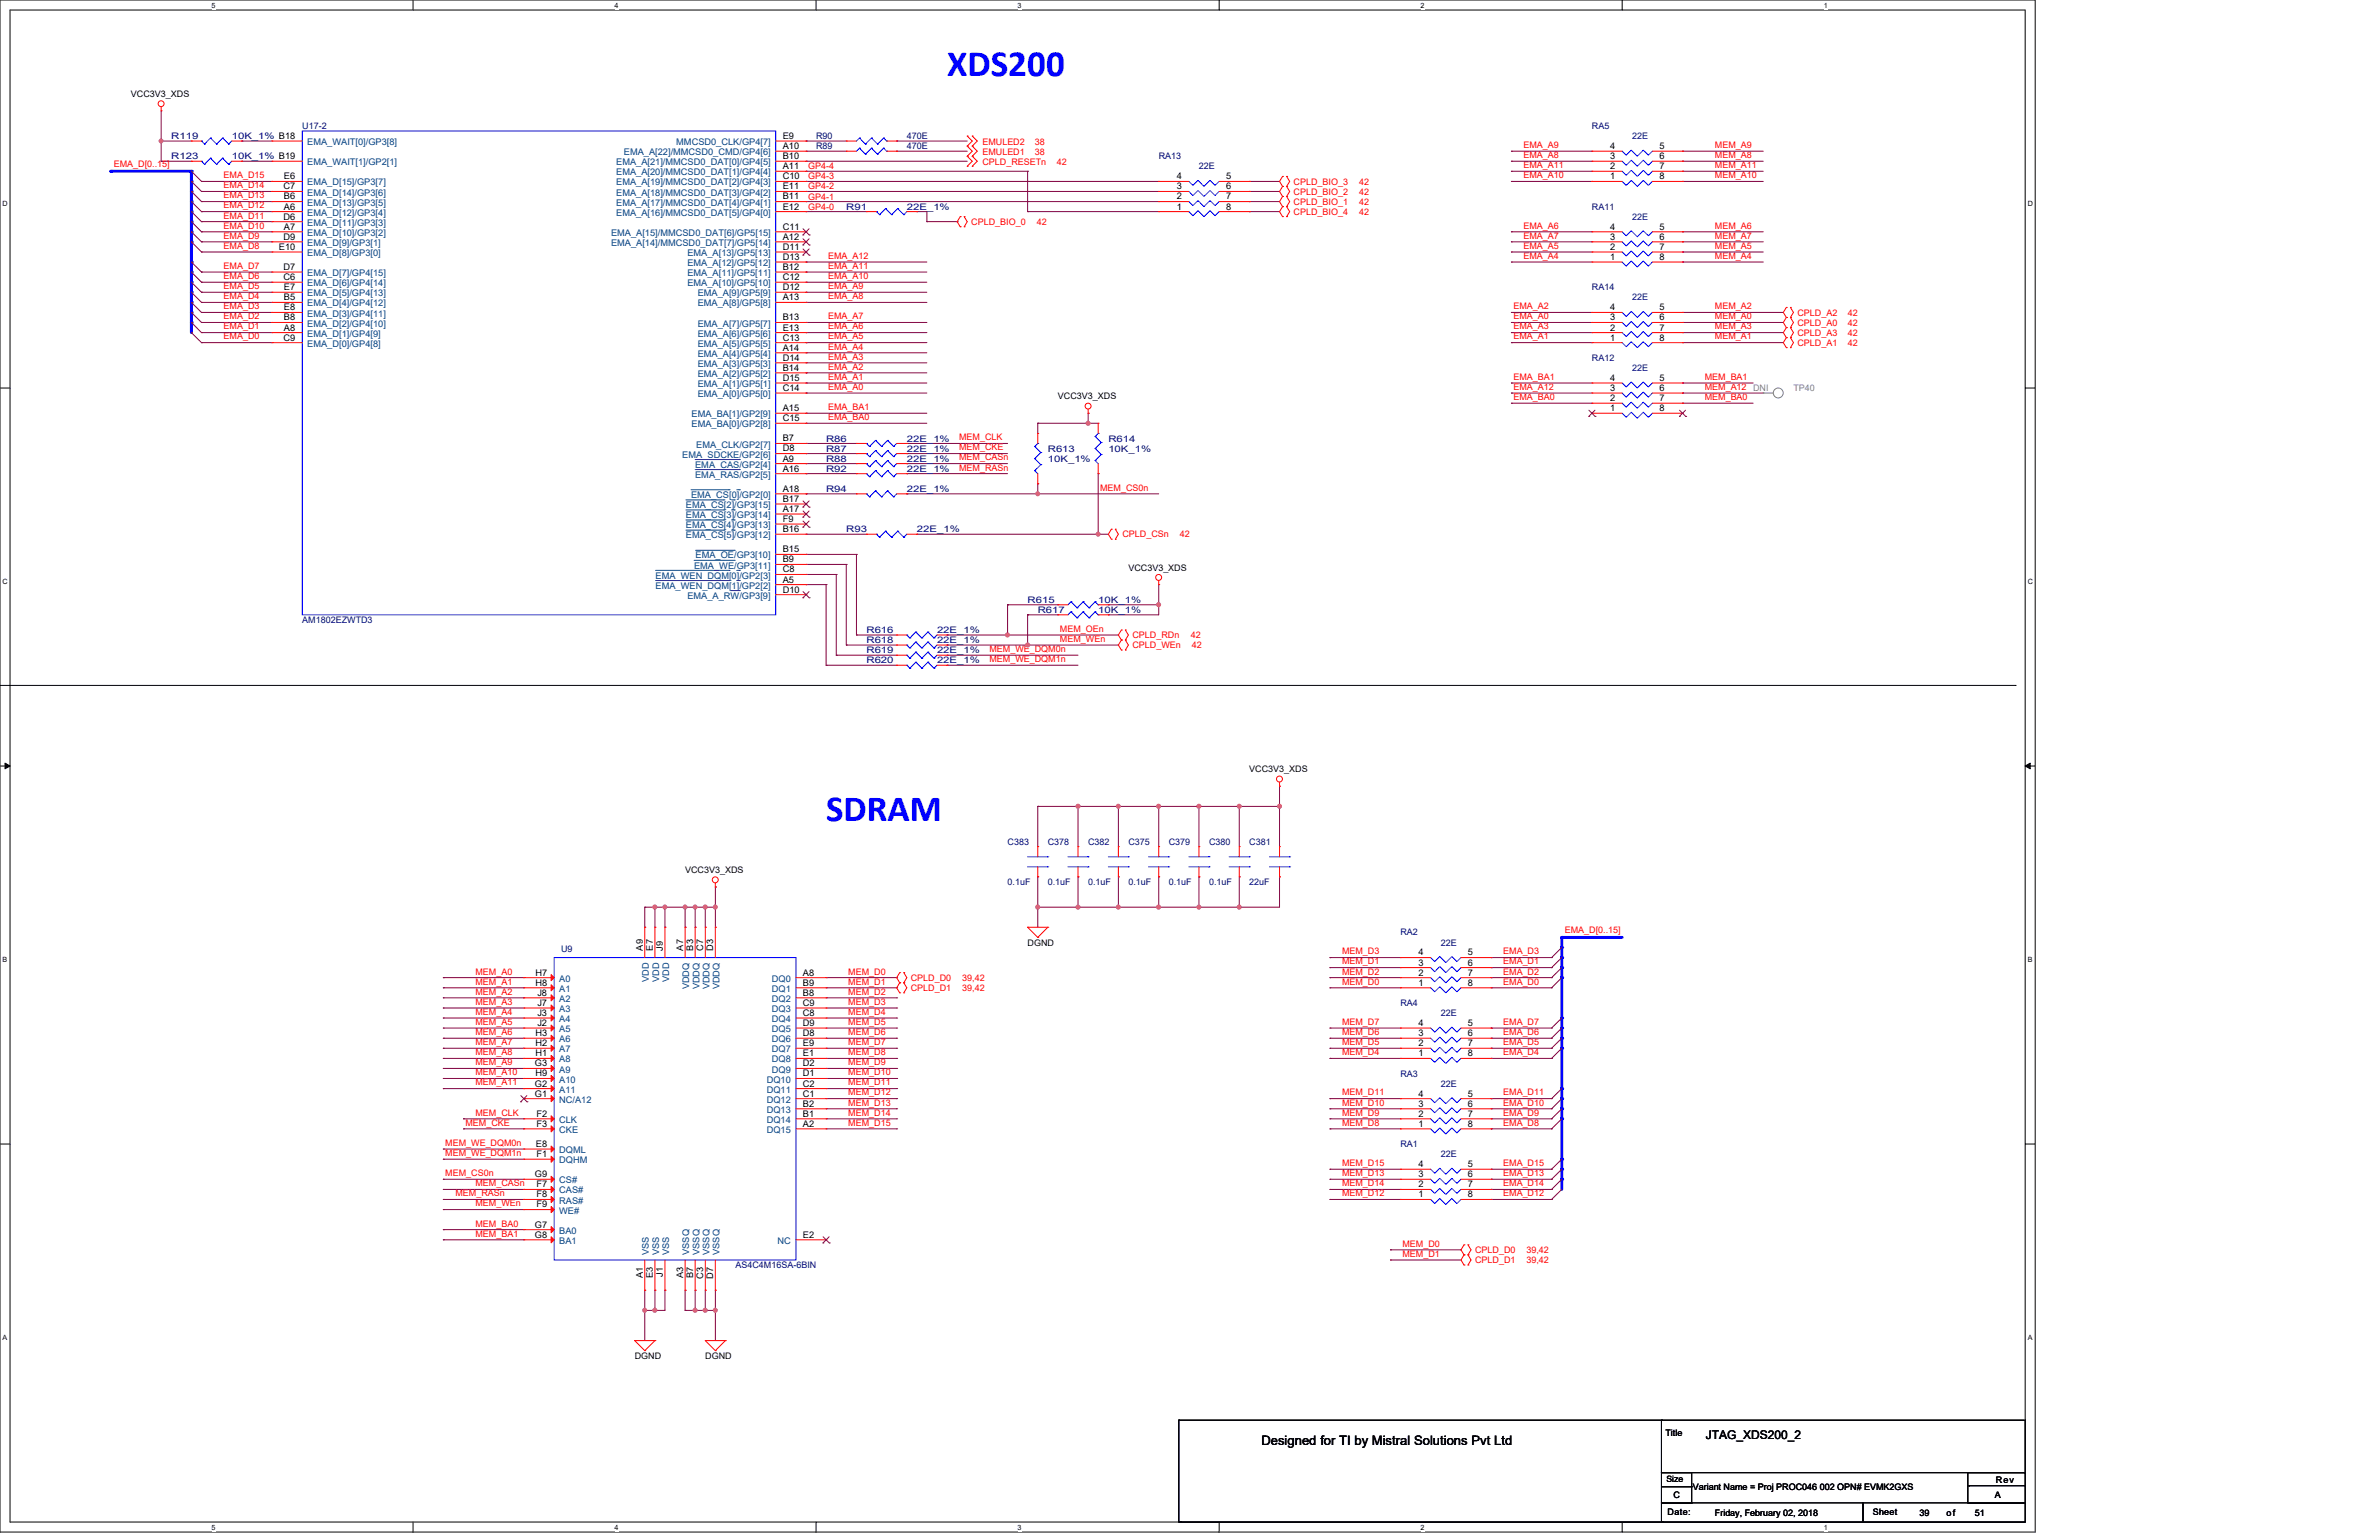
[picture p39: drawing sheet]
<svg xmlns="http://www.w3.org/2000/svg" width="432mm" height="279mm" viewBox="0 0 432 279" stroke-linecap="round" stroke-linejoin="round" font-family="sans-serif">
<defs><g id="words">
<g font-size="6.7" fill="#00f">
<text x="171.9" y="13.7">XDS200</text>
<text x="149.9" y="149">SDRAM</text>
</g>
<text font-size="2.4" x="229" y="262.2">Designed for TI by Mistral Solutions Pvt Ltd</text>
<text font-size="2.2" x="309.6" y="261.1">JTAG_XDS200_2</text>
<g font-size="1.7" fill="#004080">
<text x="55.8" y="26.3">EMA_WAIT[0]/GP3[8]</text>
<text x="55.8" y="30">EMA_WAIT[1]/GP2[1]</text>
<text x="111.8" y="30">EMA_A[21]/MMCSD0_DAT[0]/GP4[5]</text>
<text x="113.2" y="28.2">EMA_A[22]/MMCSD0_CMD/GP4[6]</text>
<text x="122.7" y="26.3">MMCSD0_CLK/GP4[7]</text>
<text x="55.8" y="35.5">EMA_D[14]/GP3[6]</text>
<text x="55.8" y="33.7">EMA_D[15]/GP3[7]</text>
<text x="111.8" y="35.5">EMA_A[18]/MMCSD0_DAT[3]/GP4[2]</text>
<text x="111.8" y="33.7">EMA_A[19]/MMCSD0_DAT[2]/GP4[3]</text>
<text x="111.8" y="31.8">EMA_A[20]/MMCSD0_DAT[1]/GP4[4]</text>
<text x="55.8" y="41">EMA_D[11]/GP3[3]</text>
<text x="55.8" y="39.1">EMA_D[12]/GP3[4]</text>
<text x="55.8" y="37.3">EMA_D[13]/GP3[5]</text>
<text x="111.8" y="39.1">EMA_A[16]/MMCSD0_DAT[5]/GP4[0]</text>
<text x="111.8" y="37.3">EMA_A[17]/MMCSD0_DAT[4]/GP4[1]</text>
<text x="55.8" y="42.8">EMA_D[10]/GP3[2]</text>
<text x="55.8" y="46.5">EMA_D[8]/GP3[0]</text>
<text x="55.8" y="44.6">EMA_D[9]/GP3[1]</text>
<text x="110.9" y="44.6">EMA_A[14]/MMCSD0_DAT[7]/GP5[14]</text>
<text x="110.9" y="42.8">EMA_A[15]/MMCSD0_DAT[6]/GP5[15]</text>
<text x="124.8" y="46.5">EMA_A[13]/GP5[13]</text>
<text x="55.8" y="53.8">EMA_D[5]/GP4[13]</text>
<text x="55.8" y="51.9">EMA_D[6]/GP4[14]</text>
<text x="55.8" y="50.1">EMA_D[7]/GP4[15]</text>
<text x="124.8" y="51.9">EMA_A[10]/GP5[10]</text>
<text x="124.8" y="50.1">EMA_A[11]/GP5[11]</text>
<text x="124.8" y="48.3">EMA_A[12]/GP5[12]</text>
<text x="126.6" y="53.8">EMA_A[9]/GP5[9]</text>
<text x="55.8" y="59.2">EMA_D[2]/GP4[10]</text>
<text x="55.8" y="57.4">EMA_D[3]/GP4[11]</text>
<text x="55.8" y="55.6">EMA_D[4]/GP4[12]</text>
<text x="126.6" y="59.2">EMA_A[7]/GP5[7]</text>
<text x="126.6" y="55.6">EMA_A[8]/GP5[8]</text>
<text x="55.8" y="62.9">EMA_D[0]/GP4[8]</text>
<text x="55.8" y="61.1">EMA_D[1]/GP4[9]</text>
<text x="126.6" y="64.7">EMA_A[4]/GP5[4]</text>
<text x="126.6" y="62.9">EMA_A[5]/GP5[5]</text>
<text x="126.6" y="61.1">EMA_A[6]/GP5[6]</text>
<text x="126.6" y="70.2">EMA_A[1]/GP5[1]</text>
<text x="126.6" y="68.4">EMA_A[2]/GP5[2]</text>
<text x="126.6" y="66.6">EMA_A[3]/GP5[3]</text>
<text x="125.5" y="77.5">EMA_BA[0]/GP2[8]</text>
<text x="125.5" y="75.7">EMA_BA[1]/GP2[9]</text>
<text x="126.6" y="72.1">EMA_A[0]/GP5[0]</text>
<text x="123.8" y="83">EMA_SDCKE/GP2[6]</text>
<text x="126.4" y="81.2">EMA_CLK/GP2[7]</text>
<text x="126.2" y="84.9">EMA_CAS/GP2[4]</text>
<text x="126.2" y="86.7">EMA_RAS/GP2[5]</text>
<text x="124.5" y="92.2">EMA_CS[2]/GP3[15]</text>
<text x="124.5" y="94">EMA_CS[3]/GP3[14]</text>
<text x="124.5" y="95.8">EMA_CS[4]/GP3[13]</text>
<text x="125.4" y="90.3">EMA_CS[0]/GP2[0]</text>
<text x="124.5" y="97.7">EMA_CS[5]/GP3[12]</text>
<text x="126.3" y="101.3">EMA_OE/GP3[10]</text>
<text x="119" y="105">EMA_WEN_DQM[0]/GP2[3]</text>
<text x="119" y="106.8">EMA_WEN_DQM[1]/GP2[2]</text>
<text x="126" y="103.1">EMA_WE/GP3[11]</text>
<text x="124.8" y="108.6">EMA_A_RW/GP3[9]</text>
<text x="101.5" y="178.1">A0</text>
<text x="101.5" y="180">A1</text>
<text x="117.8" y="178.2" transform="rotate(-90 117.8 178.2)">VDD</text>
<text x="119.6" y="178.2" transform="rotate(-90 119.6 178.2)">VDD</text>
<text x="121.5" y="178.2" transform="rotate(-90 121.5 178.2)">VDD</text>
<text x="125.1" y="179.5" transform="rotate(-90 125.1 179.5)">VDDQ</text>
<text x="126.9" y="179.5" transform="rotate(-90 126.9 179.5)">VDDQ</text>
<text x="128.8" y="179.5" transform="rotate(-90 128.8 179.5)">VDDQ</text>
<text x="130.6" y="179.5" transform="rotate(-90 130.6 179.5)">VDDQ</text>
<text x="140.1" y="178.1">DQ0</text>
<text x="140.1" y="180">DQ1</text>
<text x="101.5" y="185.4">A4</text>
<text x="101.5" y="183.6">A3</text>
<text x="101.5" y="181.8">A2</text>
<text x="140.1" y="181.8">DQ2</text>
<text x="140.1" y="185.4">DQ4</text>
<text x="140.1" y="183.6">DQ3</text>
<text x="101.5" y="190.9">A7</text>
<text x="101.5" y="189.1">A6</text>
<text x="101.5" y="187.3">A5</text>
<text x="140.1" y="189.1">DQ6</text>
<text x="140.1" y="187.3">DQ5</text>
<text x="140.1" y="190.9">DQ7</text>
<text x="101.5" y="194.6">A9</text>
<text x="101.5" y="192.8">A8</text>
<text x="101.5" y="196.4">A10</text>
<text x="139.2" y="196.4">DQ10</text>
<text x="140.1" y="194.6">DQ9</text>
<text x="140.1" y="192.8">DQ8</text>
<text x="101.5" y="200.1">NC/A12</text>
<text x="101.5" y="198.2">A11</text>
<text x="101.5" y="203.7">CLK</text>
<text x="139.2" y="203.7">DQ14</text>
<text x="139.2" y="201.9">DQ13</text>
<text x="139.2" y="200.1">DQ12</text>
<text x="139.2" y="198.2">DQ11</text>
<text x="101.5" y="209.2">DQML</text>
<text x="101.5" y="205.5">CKE</text>
<text x="139.2" y="205.5">DQ15</text>
<text x="101.5" y="211.1">DQHM</text>
<text x="101.5" y="214.7">CS#</text>
<text x="101.5" y="216.5">CAS#</text>
<text x="101.5" y="218.4">RAS#</text>
<text x="101.5" y="220.2">WE#</text>
<text x="101.5" y="223.8">BA0</text>
<text x="101.5" y="225.7">BA1</text>
<text x="117.8" y="227.7" transform="rotate(-90 117.8 227.7)">VSS</text>
<text x="119.6" y="227.7" transform="rotate(-90 119.6 227.7)">VSS</text>
<text x="121.5" y="227.7" transform="rotate(-90 121.5 227.7)">VSS</text>
<text x="125.1" y="227.7" transform="rotate(-90 125.1 227.7)">VSSQ</text>
<text x="126.9" y="227.7" transform="rotate(-90 126.9 227.7)">VSSQ</text>
<text x="128.8" y="227.7" transform="rotate(-90 128.8 227.7)">VSSQ</text>
<text x="130.6" y="227.7" transform="rotate(-90 130.6 227.7)">VSSQ</text>
<text x="141.1" y="225.7">NC</text>
</g>
<g font-size="1.7">
<text x="142.1" y="28.9">B10</text>
<text x="142.1" y="27.1">A10</text>
<text x="142.1" y="25.2">E9</text>
<text x="292.2" y="28.9">3</text>
<text x="292.2" y="27.1">4</text>
<text x="301.2" y="27.1">5</text>
<text x="301.2" y="28.9">6</text>
<text x="51.5" y="34.4">C7</text>
<text x="51.5" y="32.5">E6</text>
<text x="142.1" y="34.4">E11</text>
<text x="142.1" y="32.5">C10</text>
<text x="142.1" y="30.7">A11</text>
<text x="213.6" y="34.4">3</text>
<text x="213.6" y="32.5">4</text>
<text x="222.5" y="32.5">5</text>
<text x="222.5" y="34.4">6</text>
<text x="292.2" y="32.5">1</text>
<text x="292.2" y="30.7">2</text>
<text x="301.2" y="30.7">7</text>
<text x="301.2" y="32.5">8</text>
<text x="51.5" y="39.8">D6</text>
<text x="51.5" y="41.7">A7</text>
<text x="51.5" y="38">A6</text>
<text x="51.5" y="36.2">B6</text>
<text x="142.1" y="41.7">C11</text>
<text x="142.1" y="38">E12</text>
<text x="142.1" y="36.2">B11</text>
<text x="213.6" y="38">1</text>
<text x="213.6" y="36.2">2</text>
<text x="222.5" y="36.2">7</text>
<text x="222.5" y="38">8</text>
<text x="292.2" y="41.7">4</text>
<text x="301.2" y="41.7">5</text>
<text x="50.6" y="45.3">E10</text>
<text x="51.5" y="43.5">D9</text>
<text x="142.1" y="47.2">D13</text>
<text x="142.1" y="45.3">D11</text>
<text x="142.1" y="43.5">A12</text>
<text x="292.2" y="47.2">1</text>
<text x="292.2" y="45.3">2</text>
<text x="292.2" y="43.5">3</text>
<text x="301.2" y="43.5">6</text>
<text x="301.2" y="45.3">7</text>
<text x="301.2" y="47.2">8</text>
<text x="51.5" y="50.8">C6</text>
<text x="51.5" y="49">D7</text>
<text x="51.5" y="52.6">E7</text>
<text x="142.1" y="50.8">C12</text>
<text x="142.1" y="49">B12</text>
<text x="142.1" y="52.6">D12</text>
<text x="51.5" y="60">A8</text>
<text x="51.5" y="58.1">B8</text>
<text x="51.5" y="56.3">E8</text>
<text x="51.5" y="54.5">B5</text>
<text x="142.1" y="60">E13</text>
<text x="142.1" y="58.1">B13</text>
<text x="142.1" y="54.5">A13</text>
<text x="292.2" y="60">2</text>
<text x="292.2" y="58.1">3</text>
<text x="292.2" y="56.3">4</text>
<text x="301.2" y="56.3">5</text>
<text x="301.2" y="58.1">6</text>
<text x="301.2" y="60">7</text>
<text x="51.5" y="61.8">C9</text>
<text x="142.1" y="65.4">D14</text>
<text x="142.1" y="63.6">A14</text>
<text x="142.1" y="61.8">C13</text>
<text x="292.2" y="61.8">1</text>
<text x="301.2" y="61.8">8</text>
<text x="142.1" y="70.9">C14</text>
<text x="142.1" y="69.1">D15</text>
<text x="142.1" y="67.3">B14</text>
<text x="292.2" y="70.9">3</text>
<text x="292.2" y="69.1">4</text>
<text x="301.2" y="69.1">5</text>
<text x="301.2" y="70.9">6</text>
<text x="142.1" y="76.4">C15</text>
<text x="142.1" y="74.6">A15</text>
<text x="292.2" y="74.6">1</text>
<text x="292.2" y="72.8">2</text>
<text x="301.2" y="72.8">7</text>
<text x="301.2" y="74.6">8</text>
<text x="142.1" y="80.1">B7</text>
<text x="142.1" y="81.9">D8</text>
<text x="142.1" y="83.7">A9</text>
<text x="142.1" y="89.2">A18</text>
<text x="142.1" y="85.6">A16</text>
<text x="142.1" y="91.1">B17</text>
<text x="142.1" y="92.9">A17</text>
<text x="142.1" y="94.7">F9</text>
<text x="142.1" y="96.5">B16</text>
<text x="142.1" y="100.2">B15</text>
<text x="142.1" y="107.5">D10</text>
<text x="142.1" y="102">B9</text>
<text x="142.1" y="103.8">C8</text>
<text x="142.1" y="105.7">A5</text>
<text x="116.6" y="172.5" transform="rotate(-90 116.6 172.5)">A9</text>
<text x="118.5" y="172.5" transform="rotate(-90 118.5 172.5)">E7</text>
<text x="120.3" y="172.5" transform="rotate(-90 120.3 172.5)">J9</text>
<text x="124" y="172.5" transform="rotate(-90 124 172.5)">A7</text>
<text x="125.8" y="172.5" transform="rotate(-90 125.8 172.5)">B3</text>
<text x="127.6" y="172.5" transform="rotate(-90 127.6 172.5)">C7</text>
<text x="129.5" y="172.5" transform="rotate(-90 129.5 172.5)">D3</text>
<text x="257.5" y="173.4">4</text>
<text x="266.4" y="173.4">5</text>
<text x="97.2" y="177">H7</text>
<text x="97.2" y="178.8">H8</text>
<text x="145.7" y="177">A8</text>
<text x="145.7" y="178.8">B9</text>
<text x="257.5" y="178.8">1</text>
<text x="257.5" y="177">2</text>
<text x="257.5" y="175.2">3</text>
<text x="266.4" y="175.2">6</text>
<text x="266.4" y="177">7</text>
<text x="266.4" y="178.8">8</text>
<text x="97.5" y="184.3">J3</text>
<text x="97.5" y="182.5">J7</text>
<text x="97.5" y="180.7">J8</text>
<text x="145.7" y="180.7">B8</text>
<text x="145.7" y="184.3">C8</text>
<text x="145.7" y="182.5">C9</text>
<text x="97.2" y="191.6">H1</text>
<text x="97.2" y="189.8">H2</text>
<text x="97.2" y="188">H3</text>
<text x="97.5" y="186.1">J2</text>
<text x="145.7" y="188">D8</text>
<text x="145.7" y="186.1">D9</text>
<text x="145.7" y="191.6">E1</text>
<text x="145.7" y="189.8">E9</text>
<text x="257.5" y="191.6">1</text>
<text x="257.5" y="189.8">2</text>
<text x="257.5" y="188">3</text>
<text x="257.5" y="186.1">4</text>
<text x="266.4" y="186.1">5</text>
<text x="266.4" y="188">6</text>
<text x="266.4" y="189.8">7</text>
<text x="266.4" y="191.6">8</text>
<text x="97.1" y="197.1">G2</text>
<text x="97.1" y="193.5">G3</text>
<text x="97.2" y="195.3">H9</text>
<text x="145.7" y="197.1">C2</text>
<text x="145.7" y="195.3">D1</text>
<text x="145.7" y="193.5">D2</text>
<text x="97.1" y="198.9">G1</text>
<text x="97.4" y="202.6">F2</text>
<text x="145.7" y="202.6">B1</text>
<text x="145.7" y="200.8">B2</text>
<text x="145.7" y="198.9">C1</text>
<text x="257.5" y="202.6">2</text>
<text x="257.5" y="200.8">3</text>
<text x="257.5" y="198.9">4</text>
<text x="266.4" y="198.9">5</text>
<text x="266.4" y="200.8">6</text>
<text x="266.4" y="202.6">7</text>
<text x="97.3" y="208.1">E8</text>
<text x="97.4" y="209.9">F1</text>
<text x="97.4" y="204.4">F3</text>
<text x="145.7" y="204.4">A2</text>
<text x="257.5" y="204.4">1</text>
<text x="266.4" y="204.4">8</text>
<text x="97.1" y="213.6">G9</text>
<text x="97.4" y="215.4">F7</text>
<text x="257.5" y="215.4">2</text>
<text x="257.5" y="213.6">3</text>
<text x="257.5" y="211.8">4</text>
<text x="266.4" y="211.8">5</text>
<text x="266.4" y="213.6">6</text>
<text x="266.4" y="215.4">7</text>
<text x="97.4" y="217.2">F8</text>
<text x="97.4" y="219.1">F9</text>
<text x="257.5" y="217.2">1</text>
<text x="266.4" y="217.2">8</text>
<text x="97.1" y="222.7">G7</text>
<text x="97.1" y="224.6">G8</text>
<text x="145.7" y="224.6">E2</text>
<text x="116.6" y="231.9" transform="rotate(-90 116.6 231.9)">A1</text>
<text x="118.5" y="231.9" transform="rotate(-90 118.5 231.9)">E3</text>
<text x="120.3" y="231.6" transform="rotate(-90 120.3 231.6)">J1</text>
<text x="124" y="231.9" transform="rotate(-90 124 231.9)">A3</text>
<text x="125.8" y="231.9" transform="rotate(-90 125.8 231.9)">B7</text>
<text x="127.6" y="232" transform="rotate(-90 127.6 232)">C3</text>
<text x="129.5" y="232" transform="rotate(-90 129.5 232)">D7</text>
</g>
<g font-size="1.6">
<text x="23.8" y="17.6">VCC3V3_XDS</text>
<text x="192" y="72.4">VCC3V3_XDS</text>
<text x="204.8" y="103.5">VCC3V3_XDS</text>
<text x="226.8" y="140.1">VCC3V3_XDS</text>
<text x="124.4" y="158.4">VCC3V3_XDS</text>
<text x="186.5" y="171.6">DGND</text>
<text x="115.2" y="246.5">DGND</text>
<text x="128" y="246.5">DGND</text>
<text x="302.3" y="260.6">Title</text>
<text x="302.5" y="269">Size</text>
<text x="362.3" y="269">Rev</text>
<text x="302.7" y="274.9">Date:</text>
<text x="303.8" y="271.8">C</text>
<text x="307.2" y="270.3">Variant Name = Proj PROC046 002 OPN# EVMK2GXS</text>
<text x="311.3" y="275.1">Friday, February 02, 2018</text>
<text x="340" y="274.9">Sheet</text>
<text x="348.4" y="275.1">39</text>
<text x="353.3" y="275.1">of</text>
<text x="358.4" y="275.1">51</text>
<text x="362.1" y="271.8">A</text>
</g>
<g font-size="1.6" fill="#000080">
<text x="54.9" y="23.4">U17-2</text>
<text x="288.9" y="23.4">RA5</text>
<text x="31.1" y="28.9">R123</text>
<text x="31.1" y="25.3">R119</text>
<text x="42.1" y="28.9">10K_1% B19</text>
<text x="42.1" y="25.3">10K_1% B18</text>
<text x="148.1" y="25.3">R90</text>
<text x="148.1" y="27.1">R89</text>
<text x="164.6" y="25.3">470E</text>
<text x="164.6" y="27.1">470E</text>
<text x="210.3" y="28.9">RA13</text>
<text x="296.2" y="25.3">22E</text>
<text x="217.6" y="30.7">22E</text>
<text x="153.6" y="38.1">R91</text>
<text x="164.6" y="38.1">22E_1%</text>
<text x="288.9" y="38.1">RA11</text>
<text x="296.2" y="39.9">22E</text>
<text x="288.9" y="52.7">RA14</text>
<text x="296.2" y="54.5">22E</text>
<text x="288.9" y="65.5">RA12</text>
<text x="296.2" y="67.3">22E</text>
<text x="149.9" y="80.1">R86</text>
<text x="149.9" y="81.9">R87</text>
<text x="149.9" y="83.8">R88</text>
<text x="164.6" y="80.1">22E_1%</text>
<text x="164.6" y="81.9">22E_1%</text>
<text x="164.6" y="83.8">22E_1%</text>
<text x="190.2" y="81.9">R613</text>
<text x="190.2" y="83.8">10K_1%</text>
<text x="201.2" y="80.1">R614</text>
<text x="201.2" y="81.9">10K_1%</text>
<text x="149.9" y="85.6">R92</text>
<text x="149.9" y="89.3">R94</text>
<text x="164.6" y="85.6">22E_1%</text>
<text x="164.6" y="89.3">22E_1%</text>
<text x="153.6" y="96.6">R93</text>
<text x="166.4" y="96.6">22E_1%</text>
<text x="54.9" y="113">AM1802EZWTD3</text>
<text x="186.5" y="109.4">R615</text>
<text x="188.4" y="111.2">R617</text>
<text x="199.3" y="111.2">10K_1%</text>
<text x="199.3" y="109.4">10K_1%</text>
<text x="157.3" y="118.5">R619</text>
<text x="157.3" y="116.7">R618</text>
<text x="157.3" y="114.9">R616</text>
<text x="170.1" y="118.5">22E_1%</text>
<text x="170.1" y="116.7">22E_1%</text>
<text x="170.1" y="114.9">22E_1%</text>
<text x="157.3" y="120.4">R620</text>
<text x="170.1" y="120.4">22E_1%</text>
<text x="182.9" y="153.3">C383</text>
<text x="190.2" y="153.3">C378</text>
<text x="197.5" y="153.3">C382</text>
<text x="204.8" y="153.3">C375</text>
<text x="212.1" y="153.3">C379</text>
<text x="219.5" y="153.3">C380</text>
<text x="226.8" y="153.3">C381</text>
<text x="182.9" y="160.6">0.1uF</text>
<text x="190.2" y="160.6">0.1uF</text>
<text x="197.5" y="160.6">0.1uF</text>
<text x="204.8" y="160.6">0.1uF</text>
<text x="212.1" y="160.6">0.1uF</text>
<text x="219.5" y="160.6">0.1uF</text>
<text x="226.8" y="160.6">22uF</text>
<text x="101.9" y="172.7">U9</text>
<text x="254.2" y="169.7">RA2</text>
<text x="261.5" y="171.6">22E</text>
<text x="254.2" y="182.5">RA4</text>
<text x="261.5" y="184.4">22E</text>
<text x="254.2" y="195.3">RA3</text>
<text x="261.5" y="197.1">22E</text>
<text x="254.2" y="208.1">RA1</text>
<text x="261.5" y="210">22E</text>
<text x="133.5" y="230.1">AS4C4M16SA-6BIN</text>
</g>
<g font-size="1.6" fill="#f00">
<text x="178.3" y="26.4">EMULED2</text>
<text x="178.3" y="28.2">EMULED1</text>
<text x="178.3" y="30">CPLD_RESETn</text>
<text x="187.8" y="26.4">38</text>
<text x="187.8" y="28.2">38</text>
<text x="191.8" y="30">42</text>
<text x="276.5" y="26.9">EMA_A9</text>
<text x="276.5" y="28.7">EMA_A8</text>
<text x="311.3" y="28.7">MEM_A8</text>
<text x="311.3" y="26.9">MEM_A9</text>
<text x="20.7" y="30.3">EMA_D[0..15]</text>
<text x="40.6" y="32.3">EMA_D15</text>
<text x="40.6" y="34.2">EMA_D14</text>
<text x="146.7" y="34.4">GP4-2</text>
<text x="146.7" y="32.6">GP4-3</text>
<text x="146.7" y="30.7">GP4-4</text>
<text x="234.8" y="33.5">CPLD_BIO_3</text>
<text x="234.8" y="35.3">CPLD_BIO_2</text>
<text x="246.7" y="33.5">42</text>
<text x="246.7" y="35.3">42</text>
<text x="276.5" y="30.5">EMA_A11</text>
<text x="276.5" y="32.3">EMA_A10</text>
<text x="311.3" y="32.3">MEM_A10</text>
<text x="311.3" y="30.5">MEM_A11</text>
<text x="40.6" y="36">EMA_D13</text>
<text x="40.6" y="37.8">EMA_D12</text>
<text x="40.6" y="39.6">EMA_D11</text>
<text x="40.6" y="41.5">EMA_D10</text>
<text x="146.7" y="38">GP4-0</text>
<text x="146.7" y="36.2">GP4-1</text>
<text x="176.3" y="40.8">CPLD_BIO_0</text>
<text x="188.2" y="40.8">42</text>
<text x="234.8" y="39">CPLD_BIO_4</text>
<text x="234.8" y="37.1">CPLD_BIO_1</text>
<text x="246.7" y="39">42</text>
<text x="246.7" y="37.1">42</text>
<text x="276.5" y="41.5">EMA_A6</text>
<text x="311.3" y="41.5">MEM_A6</text>
<text x="40.6" y="43.3">EMA_D9</text>
<text x="40.6" y="45.1">EMA_D8</text>
<text x="150.3" y="47">EMA_A12</text>
<text x="276.5" y="47">EMA_A4</text>
<text x="276.5" y="45.1">EMA_A5</text>
<text x="276.5" y="43.3">EMA_A7</text>
<text x="311.3" y="47">MEM_A4</text>
<text x="311.3" y="45.1">MEM_A5</text>
<text x="311.3" y="43.3">MEM_A7</text>
<text x="40.6" y="48.8">EMA_D7</text>
<text x="40.6" y="52.5">EMA_D5</text>
<text x="40.6" y="50.6">EMA_D6</text>
<text x="150.3" y="52.5">EMA_A9</text>
<text x="150.3" y="50.6">EMA_A10</text>
<text x="150.3" y="48.8">EMA_A11</text>
<text x="40.6" y="57.9">EMA_D2</text>
<text x="40.6" y="56.1">EMA_D3</text>
<text x="40.6" y="54.3">EMA_D4</text>
<text x="40.6" y="59.8">EMA_D1</text>
<text x="150.3" y="59.8">EMA_A6</text>
<text x="150.3" y="57.9">EMA_A7</text>
<text x="150.3" y="54.3">EMA_A8</text>
<text x="274.7" y="57.9">EMA_A0</text>
<text x="274.7" y="59.8">EMA_A3</text>
<text x="274.7" y="56.1">EMA_A2</text>
<text x="311.3" y="59.8">MEM_A3</text>
<text x="311.3" y="56.1">MEM_A2</text>
<text x="311.3" y="57.9">MEM_A0</text>
<text x="326.2" y="59.1">CPLD_A0</text>
<text x="326.2" y="57.3">CPLD_A2</text>
<text x="335.4" y="59.1">42</text>
<text x="335.4" y="57.3">42</text>
<text x="40.6" y="61.6">EMA_D0</text>
<text x="150.3" y="65.3">EMA_A3</text>
<text x="150.3" y="63.4">EMA_A4</text>
<text x="150.3" y="61.6">EMA_A5</text>
<text x="274.7" y="61.6">EMA_A1</text>
<text x="311.3" y="61.6">MEM_A1</text>
<text x="326.2" y="62.7">CPLD_A1</text>
<text x="326.2" y="60.9">CPLD_A3</text>
<text x="335.4" y="62.7">42</text>
<text x="335.4" y="60.9">42</text>
<text x="150.3" y="70.7">EMA_A0</text>
<text x="150.3" y="68.9">EMA_A1</text>
<text x="150.3" y="67.1">EMA_A2</text>
<text x="274.7" y="68.9">EMA_BA1</text>
<text x="274.7" y="70.7">EMA_A12</text>
<text x="309.4" y="68.9">MEM_BA1</text>
<text x="309.4" y="70.7">MEM_A12</text>
<text x="150.3" y="76.2">EMA_BA0</text>
<text x="150.3" y="74.4">EMA_BA1</text>
<text x="274.7" y="72.6">EMA_BA0</text>
<text x="309.4" y="72.6">MEM_BA0</text>
<text x="174.1" y="83.5">MEM_CASn</text>
<text x="174.1" y="79.9">MEM_CLK</text>
<text x="174.1" y="81.7">MEM_CKE</text>
<text x="174.1" y="85.4">MEM_RASn</text>
<text x="199.7" y="89">MEM_CS0n</text>
<text x="203.7" y="97.5">CPLD_CSn</text>
<text x="214.1" y="97.5">42</text>
<text x="179.6" y="118.3">MEM_WE_DQM0n</text>
<text x="192.4" y="114.6">MEM_OEn</text>
<text x="192.4" y="116.5">MEM_WEn</text>
<text x="205.5" y="115.8">CPLD_RDn</text>
<text x="205.5" y="117.6">CPLD_WEn</text>
<text x="216.2" y="115.8">42</text>
<text x="216.3" y="117.6">42</text>
<text x="179.6" y="120.1">MEM_WE_DQM1n</text>
<text x="243.6" y="173.2">MEM_D3</text>
<text x="272.8" y="173.2">EMA_D3</text>
<text x="284" y="169.3">EMA_D[0..15]</text>
<text x="86.3" y="176.8">MEM_A0</text>
<text x="86.3" y="178.6">MEM_A1</text>
<text x="154" y="176.8">MEM_D0</text>
<text x="154" y="178.6">MEM_D1</text>
<text x="165.3" y="177.9">CPLD_D0</text>
<text x="165.3" y="179.8">CPLD_D1</text>
<text x="174.6" y="177.9">39,42</text>
<text x="174.6" y="179.8">39,42</text>
<text x="243.6" y="175">MEM_D1</text>
<text x="243.6" y="176.8">MEM_D2</text>
<text x="243.6" y="178.6">MEM_D0</text>
<text x="272.8" y="175">EMA_D1</text>
<text x="272.8" y="176.8">EMA_D2</text>
<text x="272.8" y="178.6">EMA_D0</text>
<text x="86.3" y="180.5">MEM_A2</text>
<text x="86.3" y="184.1">MEM_A4</text>
<text x="86.3" y="182.3">MEM_A3</text>
<text x="86.3" y="185.9">MEM_A5</text>
<text x="154" y="185.9">MEM_D5</text>
<text x="154" y="182.3">MEM_D3</text>
<text x="154" y="184.1">MEM_D4</text>
<text x="154" y="180.5">MEM_D2</text>
<text x="243.6" y="185.9">MEM_D7</text>
<text x="272.8" y="185.9">EMA_D7</text>
<text x="86.3" y="189.6">MEM_A7</text>
<text x="86.3" y="187.8">MEM_A6</text>
<text x="86.3" y="191.5">MEM_A8</text>
<text x="154" y="187.8">MEM_D6</text>
<text x="154" y="189.6">MEM_D7</text>
<text x="154" y="191.5">MEM_D8</text>
<text x="243.6" y="187.8">MEM_D6</text>
<text x="243.6" y="189.6">MEM_D5</text>
<text x="243.6" y="191.5">MEM_D4</text>
<text x="272.8" y="189.6">EMA_D5</text>
<text x="272.8" y="191.5">EMA_D4</text>
<text x="272.8" y="187.8">EMA_D6</text>
<text x="86.3" y="195.1">MEM_A10</text>
<text x="86.3" y="193.3">MEM_A9</text>
<text x="86.3" y="196.9">MEM_A11</text>
<text x="154" y="196.9">MEM_D11</text>
<text x="154" y="193.3">MEM_D9</text>
<text x="154" y="195.1">MEM_D10</text>
<text x="86.3" y="202.4">MEM_CLK</text>
<text x="154" y="200.6">MEM_D13</text>
<text x="154" y="202.4">MEM_D14</text>
<text x="154" y="198.8">MEM_D12</text>
<text x="243.6" y="198.8">MEM_D11</text>
<text x="243.6" y="200.6">MEM_D10</text>
<text x="243.6" y="202.4">MEM_D9</text>
<text x="272.8" y="202.4">EMA_D9</text>
<text x="272.8" y="200.6">EMA_D10</text>
<text x="272.8" y="198.8">EMA_D11</text>
<text x="80.8" y="207.9">MEM_WE_DQM0n</text>
<text x="80.8" y="209.7">MEM_WE_DQM1n</text>
<text x="84.5" y="204.2">MEM_CKE</text>
<text x="154" y="204.2">MEM_D15</text>
<text x="243.6" y="204.2">MEM_D8</text>
<text x="272.8" y="204.2">EMA_D8</text>
<text x="80.8" y="213.4">MEM_CS0n</text>
<text x="86.3" y="215.2">MEM_CASn</text>
<text x="243.6" y="213.4">MEM_D13</text>
<text x="243.6" y="215.2">MEM_D14</text>
<text x="243.6" y="211.6">MEM_D15</text>
<text x="272.8" y="211.6">EMA_D15</text>
<text x="272.8" y="213.4">EMA_D13</text>
<text x="272.8" y="215.2">EMA_D14</text>
<text x="82.7" y="217">MEM_RASn</text>
<text x="86.3" y="218.9">MEM_WEn</text>
<text x="243.6" y="217">MEM_D12</text>
<text x="272.8" y="217">EMA_D12</text>
<text x="86.3" y="222.5">MEM_BA0</text>
<text x="86.3" y="224.4">MEM_BA1</text>
<text x="254.6" y="226.2">MEM_D0</text>
<text x="267.7" y="227.3">CPLD_D0</text>
<text x="277" y="227.3">39,42</text>
<text x="254.6" y="228">MEM_D1</text>
<text x="267.7" y="229.2">CPLD_D1</text>
<text x="277" y="229.2">39,42</text>
</g>
<g font-size="1.6" fill="#808080">
<text x="318.2" y="71">DNI</text>
<text x="325.5" y="71">TP40</text>
</g>
<g font-size="1.3">
<text x="38.4" y="1.4">5</text>
<text x="111.5" y="1.4">4</text>
<text x="184.7" y="1.4">3</text>
<text x="257.9" y="1.4">2</text>
<text x="331" y="1.4">1</text>
<text x=".5" y="37.3">D</text>
<text x="368" y="37.3">D</text>
<text x=".5" y="105.9">C</text>
<text x="368" y="105.9">C</text>
<text x=".5" y="174.5">B</text>
<text x="368" y="174.5">B</text>
<text x=".5" y="243">A</text>
<text x="368" y="243">A</text>
<text x="38.4" y="277.5">5</text>
<text x="111.5" y="277.5">4</text>
<text x="184.7" y="277.5">3</text>
<text x="257.9" y="277.5">2</text>
<text x="331" y="277.5">1</text>
</g>
</g></defs>
<path d="M0 0h369.4v278h-369.4zM1.8 1.8h365.8v274.3h-365.8z" fill="none" stroke="#000" stroke-width=".18"/>
<g fill="#fff">
<path d="M38.4 .2h.7v1.5h-.7z"/>
<path d="M38.4 276.3h.7v1.5h-.7z"/>
</g>
<path d="M75 0v1.8M75 276.1v1.9" fill="none" stroke="#000" stroke-width=".18"/>
<g fill="#fff">
<path d="M111.5 .2h.8v1.5h-.8z"/>
<path d="M111.5 276.3h.8v1.5h-.8z"/>
</g>
<path d="M148.1 0v1.8M148.1 276.1v1.9" fill="none" stroke="#000" stroke-width=".18"/>
<g fill="#fff">
<path d="M184.7 .2h.7v1.5h-.7z"/>
<path d="M184.7 276.3h.7v1.5h-.7z"/>
</g>
<path d="M221.3 0v1.8M221.3 276.1v1.9" fill="none" stroke="#000" stroke-width=".18"/>
<g fill="#fff">
<path d="M257.9 .2h.7v1.5h-.7z"/>
<path d="M257.9 276.3h.7v1.5h-.7z"/>
</g>
<path d="M294.4 0v1.8M294.4 276.1v1.9" fill="none" stroke="#000" stroke-width=".18"/>
<g fill="#fff">
<path d="M331 .2h.7v1.5h-.7z"/>
<path d="M331 276.3h.7v1.5h-.7z"/>
<path d="M.5 36.1h.9v1.5h-.9z"/>
<path d="M368 36.1h1v1.5h-1z"/>
<path d="M.5 104.7h.9v1.5h-.9z"/>
<path d="M368 104.7h1v1.5h-1z"/>
</g>
<path d="M0 70.4h1.8M367.6 70.4h1.8" fill="none" stroke="#000" stroke-width=".18"/>
<g fill="#fff">
<path d="M.5 173.3h.8v1.4h-.8z"/>
<path d="M368 173.3h.9v1.4h-.9z"/>
</g>
<path d="M0 139h1.8M.9 138.5l.9 .5-.9 .5zM367.6 139l.9-.5v1zM367.6 139h1.8" fill="none" stroke="#000" stroke-width=".18"/>
<path d="M.9 138.5l.9 .5-.9 .5zM367.6 139l.9-.5v1z" fill="#000"/>
<g fill="#fff">
<path d="M.5 241.9h.8v1.4h-.8z"/>
<path d="M368 241.9h.9v1.4h-.9z"/>
</g>
<path d="M0 124.4h365.8M365.8 124.4h.1M0 207.6h1.8M367.6 207.6h1.8" fill="none" stroke="#000" stroke-width=".18"/>
<g fill="none" stroke="#800040" stroke-width=".18">
<path d="M226.8 32.9h.1M226.8 38.4h.1M226.8 32.9h5.4M226.8 38.4h5.4M188.4 76.8h.1M188.4 76.8v1.8M197.5 76.8h.1M197.5 76.8h1.8M146.3 89.6h.1M146.3 84.1h.1M146.3 89.6h9.1M146.3 84.1h9.1"/>
<path d="M164.6 84.1h.1M164.6 89.6h.1M164.6 89.6h45.7M164.6 84.1h18.3M188.4 89.6h.1M188.4 87.8h.1M188.4 87.8v1.8"/>
</g>
<circle cx="188.3" cy="89.6" r=".35" fill="#f0f"/>
<circle cx="188.3" cy="89.6" r=".35" fill="none" stroke="#f0f" stroke-width=".18"/>
<path d="M186.5 31.1h.1M186.5 38.4h.1M186.5 31.1v7.3M186.5 38.4h23.8M197.5 75h.1M197.5 75v1.8" fill="none" stroke="#800040" stroke-width=".18"/>
<circle cx="197.5" cy="76.8" r=".36" fill="#f0f"/>
<circle cx="197.5" cy="76.8" r=".36" fill="none" stroke="#f0f" stroke-width=".18"/>
<path d="M166.4 96.9h.1M166.4 96.9h32.9" fill="none" stroke="#800040" stroke-width=".18"/>
<circle cx="199.3" cy="96.9" r=".35" fill="#f0f"/>
<circle cx="199.3" cy="96.9" r=".35" fill="none" stroke="#f0f" stroke-width=".18"/>
<g fill="none" stroke="#800040" stroke-width=".18">
<path d="M146.3 29.3h.1M146.3 38.4h.1M146.3 36.6h.1M146.3 34.7h.1M146.3 32.9h.1M146.3 31.1h.1M146.3 25.6h.1M146.3 27.4h.1M146.3 29.3h29.3M146.3 38.4h11M146.3 36.6h64M146.3 34.7h64"/>
<path d="M146.3 32.9h64M146.3 31.1h40.2M146.3 25.6h7.3M146.3 27.4h7.3M162.8 25.6h.1M162.8 27.4h.1M162.8 25.6h12.8M162.8 27.4h12.8M166.4 38.4h.1M166.4 38.4h1.8M226.8 36.6h.1M226.8 34.7h.1"/>
<path d="M226.8 36.6h5.4M226.8 34.7h5.4M274.3 31.1h.1M274.3 32.9h.1M274.3 27.4h.1M274.3 29.3h.1M274.3 29.3h14.6M274.3 32.9h14.6M274.3 31.1h14.6M274.3 27.4h14.6M305.4 32.9h.1M305.4 31.1h.1"/>
<path d="M305.4 29.3h.1M305.4 27.4h.1M305.4 29.3h14.6M305.4 32.9h14.6M305.4 31.1h14.6M305.4 27.4h14.6M305.4 56.7h.1M305.4 58.5h.1M305.4 56.7h18.3M305.4 58.5h18.3M146.3 71.3h.1M146.3 69.5h.1"/>
<path d="M146.3 67.6h.1M146.3 65.8h.1M146.3 71.3h21.9M146.3 69.5h21.9M146.3 67.6h21.9M146.3 65.8h21.9M305.4 60.3h.1M305.4 62.2h.1M305.4 60.3h18.3M305.4 62.2h18.3M146.3 96.9h.1M146.3 96.9h11"/>
<path d="M199.3 85.9h.1M199.3 96.9h.1M199.3 85.9v11M199.3 96.9h1.9M151.8 118.9h.1M151.8 118.9h11M153.6 117h.1M153.6 117h9.2M155.4 115.2h.1M155.4 115.2h7.4M171.9 118.9h.1M171.9 118.9h23.8"/>
<path d="M149.9 120.7h.1M149.9 120.7h12.9M171.9 120.7h.1M171.9 120.7h23.8M241.4 175.6h.1M241.4 177.4h.1M241.4 175.6h12.8M241.4 177.4h12.8M241.4 199.3h.1M241.4 186.5h.1M241.4 188.4h.1M241.4 190.2h.1"/>
<path d="M241.4 192h.1M241.4 199.3h12.8M241.4 186.5h12.8M241.4 188.4h12.8M241.4 190.2h12.8M241.4 192h12.8M270.7 190.2h.1M270.7 192h.1M270.7 188.4h.1M270.7 186.5h.1M270.7 199.3h.1M270.7 199.3h10.9"/>
<path d="M270.7 186.5h10.9M270.7 188.4h10.9M270.7 190.2h10.9M270.7 192h10.9M241.4 201.2h.1M241.4 203h.1M241.4 204.8h.1M241.4 214h.1M241.4 215.8h.1M241.4 201.2h12.8M241.4 203h12.8M241.4 204.8h12.8"/>
<path d="M241.4 214h12.8M241.4 215.8h12.8M270.7 203h.1M270.7 204.8h.1M270.7 201.2h.1M270.7 201.2h10.9M270.7 203h10.9M270.7 204.8h10.9M252.4 226.8h.1M252.4 228.6h.1M252.4 226.8h12.8M252.4 228.6h12.8"/>
</g>
<path d="M283.5 214v1.8" fill="none" stroke="#00f" stroke-width=".53"/>
<circle cx="283.5" cy="214" r=".26" fill="#00f"/>
<path d="M182.9 115.2h.1M182.9 115.2h20.1" fill="none" stroke="#800040" stroke-width=".18"/>
<circle cx="182.9" cy="115.2" r=".36" fill="#f0f"/>
<circle cx="182.9" cy="115.2" r=".36" fill="none" stroke="#f0f" stroke-width=".18"/>
<g fill="none" stroke="#800040" stroke-width=".18">
<path d="M146.3 58.5h.1M146.3 54.9h.1M146.3 53h.1M146.3 51.2h.1M146.3 49.4h.1M146.3 47.5h.1M146.3 58.5h21.9M146.3 54.9h21.9M146.3 53h21.9M146.3 51.2h21.9M146.3 49.4h21.9M146.3 47.5h21.9"/>
<path d="M146.3 76.8h.1M146.3 75h.1M146.3 64h.1M146.3 62.2h.1M146.3 60.3h.1M146.3 76.8h21.9M146.3 75h21.9M146.3 64h21.9M146.3 62.2h21.9M146.3 60.3h21.9M171.9 117h.1M171.9 117h31.1"/>
<path d="M182.9 109.7h.1M182.9 109.7h9.1M182.9 109.7v5.5M186.5 117h.1M186.5 111.5h.1M186.5 111.5h5.5M186.5 111.5v5.5M201.2 111.5h.1M201.2 111.5h9.1M241.4 217.6h.1M241.4 212.1h.1M241.4 217.6h12.8"/>
<path d="M241.4 212.1h12.8M270.7 212.1h.1M270.7 212.1h10.9"/>
</g>
<circle cx="186.5" cy="117" r=".36" fill="#f0f"/>
<circle cx="186.5" cy="117" r=".36" fill="none" stroke="#f0f" stroke-width=".18"/>
<g fill="none" stroke="#800040" stroke-width=".18">
<path d="M171.9 115.2h.1M171.9 115.2h11M210.3 109.7h.1M210.3 109.7v1.8M270.7 175.6h.1M270.7 177.4h.1M270.7 175.6h10.9M270.7 177.4h10.9M270.7 217.6h.1M270.7 214h.1M270.7 215.8h.1M270.7 217.6h10.9"/>
<path d="M270.7 214h10.9M270.7 215.8h10.9"/>
</g>
<path d="M283.5 170.1h10.9" fill="none" stroke="#00f" stroke-width=".53"/>
<circle cx="283.5" cy="170.1" r=".26" fill="#00f"/>
<g fill="none" stroke="#800040" stroke-width=".18">
<path d="M146.3 80.5h.1M146.3 82.3h.1M146.3 85.9h.1M146.3 80.5h9.1M146.3 82.3h9.1M146.3 85.9h9.1M164.6 80.5h.1M164.6 82.3h.1M164.6 85.9h.1M164.6 80.5h18.3M164.6 82.3h18.3M164.6 85.9h18.3"/>
<path d="M188.4 146.3h.1M188.4 146.3v7.3M188.4 146.3h7.3M217.6 146.3h.1M217.6 146.3v7.3M224.9 146.3h.1M224.9 146.3v7.3"/>
</g>
<circle cx="217.6" cy="146.3" r=".36" fill="#f0f"/>
<circle cx="217.6" cy="146.3" r=".36" fill="none" stroke="#f0f" stroke-width=".18"/>
<path d="M224.9 146.3h.1M224.9 146.3h7.3" fill="none" stroke="#800040" stroke-width=".18"/>
<circle cx="232.2" cy="146.3" r=".36" fill="#f0f"/>
<circle cx="232.2" cy="146.3" r=".36" fill="none" stroke="#f0f" stroke-width=".18"/>
<circle cx="224.9" cy="146.3" r=".36" fill="#f0f"/>
<circle cx="224.9" cy="146.3" r=".36" fill="none" stroke="#f0f" stroke-width=".18"/>
<path d="M203 146.3h.1M203 146.3h14.6M203 146.3v7.3M210.3 146.3h.1M210.3 146.3v7.3" fill="none" stroke="#800040" stroke-width=".18"/>
<circle cx="210.3" cy="146.3" r=".36" fill="#f0f"/>
<circle cx="210.3" cy="146.3" r=".36" fill="none" stroke="#f0f" stroke-width=".18"/>
<circle cx="203" cy="146.3" r=".36" fill="#f0f"/>
<circle cx="203" cy="146.3" r=".36" fill="none" stroke="#f0f" stroke-width=".18"/>
<path d="M195.7 146.3h.1M195.7 146.3v7.3M195.7 146.3h7.3" fill="none" stroke="#800040" stroke-width=".18"/>
<circle cx="195.7" cy="146.3" r=".36" fill="#f0f"/>
<circle cx="195.7" cy="146.3" r=".36" fill="none" stroke="#f0f" stroke-width=".18"/>
<path d="M188.4 159.1h.1M188.4 159.1v5.5" fill="none" stroke="#800040" stroke-width=".18"/>
<circle cx="188.3" cy="164.6" r=".36" fill="#f0f"/>
<circle cx="188.3" cy="164.6" r=".36" fill="none" stroke="#f0f" stroke-width=".18"/>
<path d="M224.9 159.1h.1M224.9 159.1v5.5" fill="none" stroke="#800040" stroke-width=".18"/>
<circle cx="224.9" cy="164.6" r=".36" fill="#f0f"/>
<circle cx="224.9" cy="164.6" r=".36" fill="none" stroke="#f0f" stroke-width=".18"/>
<path d="M195.7 159.1h.1M195.7 159.1v5.5M188.4 164.6h.1M188.4 164.6v3.6M224.9 164.6h.1M224.9 164.6h7.3" fill="none" stroke="#800040" stroke-width=".18"/>
<circle cx="195.7" cy="164.6" r=".36" fill="#f0f"/>
<circle cx="195.7" cy="164.6" r=".36" fill="none" stroke="#f0f" stroke-width=".18"/>
<g fill="none" stroke="#800040" stroke-width=".18">
<path d="M203 159.1h.1M203 159.1v5.5h-14.6M210.3 159.1h.1M210.3 159.1v5.5M217.6 159.1h.1M217.6 159.1v5.5h-7.3M232.2 146.3h.1M232.2 159.1h.1M232.2 142.6h.1M232.2 142.6v11M232.2 159.1v5.5M188.4 164.6h.1"/>
<path d="M195.7 164.6h.1M210.3 164.6h.1"/>
</g>
<circle cx="217.6" cy="164.6" r=".36" fill="#f0f"/>
<circle cx="217.6" cy="164.6" r=".36" fill="none" stroke="#f0f" stroke-width=".18"/>
<path d="M203 164.6h.1M203 164.6h7.3" fill="none" stroke="#800040" stroke-width=".18"/>
<circle cx="210.3" cy="164.6" r=".36" fill="#f0f"/>
<circle cx="210.3" cy="164.6" r=".36" fill="none" stroke="#f0f" stroke-width=".18"/>
<circle cx="203" cy="164.6" r=".36" fill="#f0f"/>
<circle cx="203" cy="164.6" r=".36" fill="none" stroke="#f0f" stroke-width=".18"/>
<g fill="none" stroke="#800040" stroke-width=".18">
<path d="M29.3 29.3h.1M29.3 25.6h.1M29.3 25.6h5.4M29.3 29.3h5.4M29.3 25.6v3.7M43.9 25.6h.1M43.9 29.3h.1M43.9 25.6h5.5M43.9 29.3h5.5M274.3 58.5h.1M274.3 56.7h.1M274.3 58.5h14.6"/>
<path d="M274.3 56.7h14.6M274.3 60.3h.1M274.3 62.2h.1M274.3 60.3h14.6M274.3 62.2h14.6M217.6 146.3h.1M217.6 146.3h7.3M217.6 164.6h.1M217.6 164.6h7.3"/>
</g>
<circle cx="29.2" cy="25.6" r=".35" fill="#f0f"/>
<circle cx="29.2" cy="25.6" r=".35" fill="none" stroke="#f0f" stroke-width=".18"/>
<g fill="none" stroke="#800040" stroke-width=".18">
<path d="M36.6 32.9h.1M36.6 34.7h.1M36.6 36.6h.1M36.6 38.4h.1M36.6 32.9h12.8M36.6 34.7h12.8M36.6 36.6h12.8M36.6 38.4h12.8M36.6 40.2h.1M36.6 42.1h.1M36.6 43.9h.1M36.6 45.7h.1"/>
<path d="M36.6 40.2h12.8M36.6 42.1h12.8M36.6 43.9h12.8M36.6 45.7h12.8"/>
</g>
<path d="M20.1 31.1h14.6" fill="none" stroke="#00f" stroke-width=".53"/>
<circle cx="20.1" cy="31.1" r=".26" fill="#00f"/>
<g fill="none" stroke="#800040" stroke-width=".18">
<path d="M146.3 100.6h.1M146.3 102.4h.1M146.3 104.2h.1M146.3 106.1h.1M146.3 100.6h9.1M146.3 102.4h7.3M146.3 104.2h5.5M146.3 106.1h3.6M149.9 106.1h.1M149.9 106.1v14.6M151.8 104.2h.1M151.8 104.2v14.7"/>
<path d="M153.6 102.4h.1M153.6 102.4v14.6M155.4 100.6h.1M155.4 100.6v14.6"/>
</g>
<path d="M283.5 173.7v1.9" fill="none" stroke="#00f" stroke-width=".53"/>
<circle cx="283.5" cy="173.7" r=".26" fill="#00f"/>
<path d="M283.5 171.9v1.8" fill="none" stroke="#00f" stroke-width=".53"/>
<circle cx="283.5" cy="171.9" r=".26" fill="#00f"/>
<path d="M283.5 170.1v1.8" fill="none" stroke="#00f" stroke-width=".53"/>
<circle cx="283.5" cy="170.1" r=".26" fill="#00f"/>
<path d="M283.5 175.6v1.8" fill="none" stroke="#00f" stroke-width=".53"/>
<circle cx="283.5" cy="175.6" r=".26" fill="#00f"/>
<path d="M283.5 177.4v7.3" fill="none" stroke="#00f" stroke-width=".53"/>
<circle cx="283.5" cy="177.4" r=".26" fill="#00f"/>
<path d="M283.5 190.2v7.3" fill="none" stroke="#00f" stroke-width=".53"/>
<circle cx="283.5" cy="190.2" r=".26" fill="#00f"/>
<path d="M283.5 186.5v1.9" fill="none" stroke="#00f" stroke-width=".53"/>
<circle cx="283.5" cy="186.5" r=".26" fill="#00f"/>
<path d="M283.5 184.7v1.8" fill="none" stroke="#00f" stroke-width=".53"/>
<circle cx="283.5" cy="184.7" r=".26" fill="#00f"/>
<path d="M283.5 188.4v1.8" fill="none" stroke="#00f" stroke-width=".53"/>
<circle cx="283.5" cy="188.4" r=".26" fill="#00f"/>
<path d="M283.5 203v7.3" fill="none" stroke="#00f" stroke-width=".53"/>
<circle cx="283.5" cy="203" r=".26" fill="#00f"/>
<path d="M283.5 199.3v1.9" fill="none" stroke="#00f" stroke-width=".53"/>
<circle cx="283.5" cy="199.3" r=".26" fill="#00f"/>
<path d="M283.5 197.5v1.8" fill="none" stroke="#00f" stroke-width=".53"/>
<circle cx="283.5" cy="197.5" r=".26" fill="#00f"/>
<path d="M283.5 201.2v1.8" fill="none" stroke="#00f" stroke-width=".53"/>
<circle cx="283.5" cy="201.2" r=".26" fill="#00f"/>
<path d="M283.5 212.1v1.9" fill="none" stroke="#00f" stroke-width=".53"/>
<circle cx="283.5" cy="212.1" r=".26" fill="#00f"/>
<path d="M283.5 210.3v1.8" fill="none" stroke="#00f" stroke-width=".53"/>
<circle cx="283.5" cy="210.3" r=".26" fill="#00f"/>
<path d="M34.7 36.6v1.8" fill="none" stroke="#00f" stroke-width=".53"/>
<circle cx="34.7" cy="36.6" r=".26" fill="#00f"/>
<path d="M34.7 31.1v1.8" fill="none" stroke="#00f" stroke-width=".53"/>
<circle cx="34.7" cy="31.1" r=".26" fill="#00f"/>
<path d="M34.7 34.7v1.9" fill="none" stroke="#00f" stroke-width=".53"/>
<circle cx="34.7" cy="34.7" r=".26" fill="#00f"/>
<path d="M34.7 32.9v1.8" fill="none" stroke="#00f" stroke-width=".53"/>
<circle cx="34.7" cy="32.9" r=".26" fill="#00f"/>
<path d="M34.7 40.2v1.9" fill="none" stroke="#00f" stroke-width=".53"/>
<circle cx="34.7" cy="40.2" r=".26" fill="#00f"/>
<path d="M34.7 38.4v1.8" fill="none" stroke="#00f" stroke-width=".53"/>
<circle cx="34.7" cy="38.4" r=".26" fill="#00f"/>
<path d="M34.7 47.5v1.9" fill="none" stroke="#00f" stroke-width=".53"/>
<circle cx="34.7" cy="47.5" r=".26" fill="#00f"/>
<path d="M34.7 42.1v1.8" fill="none" stroke="#00f" stroke-width=".53"/>
<circle cx="34.7" cy="42.1" r=".26" fill="#00f"/>
<path d="M34.7 58.5v1.8" fill="none" stroke="#00f" stroke-width=".53"/>
<circle cx="34.7" cy="58.5" r=".26" fill="#00f"/>
<g fill="none" stroke="#800040" stroke-width=".18">
<path d="M36.6 49.4h.1M36.6 58.5h.1M36.6 56.7h.1M36.6 54.9h.1M36.6 53h.1M36.6 51.2h.1M36.6 49.4h12.8M36.6 58.5h12.8M36.6 56.7h12.8M36.6 54.9h12.8M36.6 53h12.8M36.6 51.2h12.8"/>
<path d="M36.6 62.2h.1M36.6 60.3h.1M36.6 62.2h12.8M36.6 60.3h12.8"/>
</g>
<path d="M34.7 56.7v1.8" fill="none" stroke="#00f" stroke-width=".53"/>
<circle cx="34.7" cy="56.7" r=".26" fill="#00f"/>
<path d="M34.7 51.2v1.8" fill="none" stroke="#00f" stroke-width=".53"/>
<circle cx="34.7" cy="51.2" r=".26" fill="#00f"/>
<path d="M34.7 49.4v1.8" fill="none" stroke="#00f" stroke-width=".53"/>
<circle cx="34.7" cy="49.4" r=".26" fill="#00f"/>
<path d="M34.7 54.9v1.8" fill="none" stroke="#00f" stroke-width=".53"/>
<circle cx="34.7" cy="54.9" r=".26" fill="#00f"/>
<path d="M34.7 53v1.9" fill="none" stroke="#00f" stroke-width=".53"/>
<circle cx="34.7" cy="53" r=".26" fill="#00f"/>
<path d="M34.7 43.9v3.6" fill="none" stroke="#00f" stroke-width=".53"/>
<circle cx="34.7" cy="43.9" r=".26" fill="#00f"/>
<path d="M201.2 109.7h.1M201.2 109.7h9.1" fill="none" stroke="#800040" stroke-width=".18"/>
<circle cx="210.3" cy="109.7" r=".36" fill="#f0f"/>
<circle cx="210.3" cy="109.7" r=".36" fill="none" stroke="#f0f" stroke-width=".18"/>
<g fill="none" stroke="#800040" stroke-width=".18">
<path d="M29.3 25.6h.1M29.3 20.1v5.5M168.2 38.4v1.8M168.2 40.2h.1M168.2 40.2h5.5M173.7 40.2h.1M274.3 47.5h.1M274.3 45.7h.1M274.3 42.1h.1M274.3 43.9h.1M274.3 47.5h14.6M274.3 45.7h14.6"/>
<path d="M274.3 42.1h14.6M274.3 43.9h14.6M305.4 47.5h.1M305.4 45.7h.1M305.4 42.1h.1M305.4 43.9h.1M305.4 47.5h14.6M305.4 45.7h14.6M305.4 42.1h14.6M305.4 43.9h14.6M188.4 76.8h.1M188.4 76.8h9.1"/>
<path d="M274.3 69.5h.1M274.3 71.3h.1M274.3 73.2h.1M274.3 69.5h14.6M274.3 71.3h14.6M274.3 73.2h14.6M305.4 69.5h.1M305.4 71.3h.1M305.4 73.2h.1M305.4 69.5h12.8M305.4 71.3h14.6M305.4 73.2h12.8"/>
<path d="M210.3 106.1h.1M210.3 106.1v3.6M80.5 177.4h.1M80.5 179.2h.1M80.5 179.2h14.6M80.5 177.4h14.6M241.4 173.7h.1M241.4 179.2h.1M241.4 173.7h12.8M241.4 179.2h12.8M270.7 179.2h.1M270.7 173.7h.1"/>
<path d="M270.7 173.7h10.9M270.7 179.2h10.9M80.5 181h.1M80.5 184.7h.1M80.5 182.9h.1M80.5 186.5h.1M80.5 190.2h.1M80.5 188.4h.1M80.5 192h.1M80.5 195.7h.1M80.5 193.8h.1M80.5 197.5h.1"/>
<path d="M80.5 181h14.6M80.5 184.7h14.6M80.5 182.9h14.6M80.5 186.5h14.6M80.5 190.2h14.6M80.5 188.4h14.6M80.5 192h14.6M80.5 195.7h14.6M80.5 193.8h14.6M80.5 197.5h14.6M80.5 214h.1M80.5 219.5h.1"/>
<path d="M80.5 214h14.6M80.5 219.5h14.6M129.8 237.7h.1M129.8 237.7v5.5"/>
</g>
<circle cx="129.8" cy="237.7" r=".36" fill="#f0f"/>
<circle cx="129.8" cy="237.7" r=".36" fill="none" stroke="#f0f" stroke-width=".18"/>
<g fill="none" stroke="#800040" stroke-width=".18">
<path d="M149.9 177.4h12.9M149.9 179.2h12.9M162.8 177.4h.1M162.8 179.2h.1M149.9 188.4h12.9M149.9 190.2h12.9M149.9 186.5h12.9M149.9 182.9h12.9M149.9 184.7h12.9M149.9 181h12.9M149.9 197.5h12.9M149.9 193.8h12.9"/>
<path d="M149.9 195.7h12.9M149.9 192h12.9M149.9 199.3h12.9M162.8 188.4h.1M162.8 190.2h.1M162.8 186.5h.1M162.8 182.9h.1M162.8 184.7h.1M162.8 181h.1M162.8 197.5h.1M162.8 193.8h.1M162.8 195.7h.1"/>
<path d="M162.8 192h.1M162.8 199.3h.1M149.9 201.2h12.9M149.9 204.8h12.9M149.9 203h12.9M162.8 201.2h.1M162.8 204.8h.1M162.8 203h.1M117 237.7h.1M117 237.7h1.9"/>
</g>
<circle cx="118.8" cy="237.7" r=".36" fill="#f0f"/>
<circle cx="118.8" cy="237.7" r=".36" fill="none" stroke="#f0f" stroke-width=".18"/>
<circle cx="117" cy="237.7" r=".36" fill="#f0f"/>
<circle cx="117" cy="237.7" r=".36" fill="none" stroke="#f0f" stroke-width=".18"/>
<path d="M118.9 237.7h.1M118.9 237.7h1.8M124.4 237.7h.1M124.4 237.7h3.6M126.2 237.7h.1" fill="none" stroke="#800040" stroke-width=".18"/>
<circle cx="128" cy="237.7" r=".36" fill="#f0f"/>
<circle cx="128" cy="237.7" r=".36" fill="none" stroke="#f0f" stroke-width=".18"/>
<circle cx="126.2" cy="237.7" r=".36" fill="#f0f"/>
<circle cx="126.2" cy="237.7" r=".36" fill="none" stroke="#f0f" stroke-width=".18"/>
<g fill="none" stroke="#800040" stroke-width=".18">
<path d="M117 164.6h.1M117 164.6h1.9M80.5 208.5h.1M80.5 210.3h.1M80.5 215.8h.1M80.5 217.6h.1M80.5 208.5h14.6M80.5 210.3h14.6M80.5 215.8h14.6M80.5 217.6h14.6M84.1 203h.1M84.1 204.8h.1"/>
<path d="M84.1 203h11M84.1 204.8h11M80.5 223.1h.1M80.5 224.9h.1M80.5 223.1h14.6M80.5 224.9h14.6M117 234.1h.1M117 237.7h.1M117 234.1v9.1M118.9 234.1h.1M118.9 234.1v3.6M120.7 234.1h.1"/>
<path d="M120.7 234.1v3.6M124.4 234.1h.1M124.4 234.1v3.6M126.2 234.1h.1M126.2 234.1v3.6M128 237.7h.1M128 234.1h.1M128 234.1v3.6M129.8 234.1h.1M129.8 234.1v3.6h-1.8"/>
</g>
<circle cx="118.8" cy="164.6" r=".36" fill="#f0f"/>
<circle cx="118.8" cy="164.6" r=".36" fill="none" stroke="#f0f" stroke-width=".18"/>
<path d="M118.9 164.6h.1M118.9 164.6h5.5M120.7 164.6h.1" fill="none" stroke="#800040" stroke-width=".18"/>
<circle cx="124.3" cy="164.6" r=".36" fill="#f0f"/>
<circle cx="124.3" cy="164.6" r=".36" fill="none" stroke="#f0f" stroke-width=".18"/>
<circle cx="120.7" cy="164.6" r=".36" fill="#f0f"/>
<circle cx="120.7" cy="164.6" r=".36" fill="none" stroke="#f0f" stroke-width=".18"/>
<path d="M124.4 164.6h.1M124.4 164.6h3.6M126.2 164.6h.1" fill="none" stroke="#800040" stroke-width=".18"/>
<circle cx="128" cy="164.6" r=".36" fill="#f0f"/>
<circle cx="128" cy="164.6" r=".36" fill="none" stroke="#f0f" stroke-width=".18"/>
<circle cx="126.2" cy="164.6" r=".36" fill="#f0f"/>
<circle cx="126.2" cy="164.6" r=".36" fill="none" stroke="#f0f" stroke-width=".18"/>
<g fill="none" stroke="#800040" stroke-width=".18">
<path d="M117 168.2h.1M117 164.6v3.6M118.9 168.2h.1M118.9 164.6v3.6M120.7 168.2h.1M120.7 164.6v3.6M124.4 168.2h.1M124.4 164.6v3.6M126.2 168.2h.1M126.2 164.6v3.6M128 164.6h.1M128 168.2h.1"/>
<path d="M128 164.6h1.8v3.6M128 164.6v3.6M129.8 168.2h.1"/>
</g>
<circle cx="129.8" cy="164.6" r=".36" fill="#f0f"/>
<circle cx="129.8" cy="164.6" r=".36" fill="none" stroke="#f0f" stroke-width=".18"/>
<g fill="none" stroke="#800040" stroke-width=".18">
<path d="M34.7 31.1h.1M34.7 32.9h.1M34.7 34.7h.1M34.7 36.6h.1M34.7 38.4h.1M34.7 31.1l1.9 1.8M34.7 32.9l1.9 1.8M34.7 34.7l1.9 1.9M34.7 36.6l1.9 1.8M34.7 38.4l1.9 1.8M34.7 40.2h.1M34.7 42.1h.1"/>
<path d="M34.7 43.9h.1M34.7 56.7h.1M34.7 54.9h.1M34.7 53h.1M34.7 51.2h.1M34.7 49.4h.1M34.7 47.5h.1M34.7 58.5h.1M34.7 40.2l1.9 1.9M34.7 42.1l1.9 1.8M34.7 43.9l1.9 1.8M34.7 56.7l1.9 1.8"/>
<path d="M34.7 54.9l1.9 1.8M34.7 53l1.9 1.9M34.7 51.2l1.9 1.8M34.7 49.4l1.9 1.8M34.7 47.5l1.9 1.9M34.7 58.5l1.9 1.8M34.7 60.3h.1M34.7 60.3l1.9 1.9M129.8 160.9h.1M129.8 160.9v3.7M281.6 173.7h.1M281.6 175.6h.1"/>
<path d="M281.6 179.2h.1M281.6 177.4h.1M283.5 171.9l-1.9 1.8M283.5 173.7l-1.9 1.9M283.5 177.4l-1.9 1.8M283.5 175.6l-1.9 1.8M281.6 188.4h.1M281.6 186.5h.1M281.6 190.2h.1M281.6 192h.1M281.6 199.3h.1M283.5 186.5l-1.9 1.9"/>
<path d="M283.5 184.7l-1.9 1.8M283.5 188.4l-1.9 1.8M283.5 190.2l-1.9 1.8M283.5 199.3l-1.9 1.9M283.5 197.5l-1.9 1.8M281.6 212.1h.1M281.6 214h.1M281.6 217.6h.1M281.6 215.8h.1M281.6 201.2h.1M281.6 203h.1M281.6 204.8h.1"/>
<path d="M283.5 210.3l-1.9 1.8M283.5 212.1l-1.9 1.9M283.5 215.8l-1.9 1.8M283.5 214l-1.9 1.8M283.5 201.2l-1.9 1.8M283.5 203l-1.9 1.8"/>
</g>
<g fill="none" stroke="#f00" stroke-width=".18">
<path d="M29.3 19.4v.7M29.3 20.1h.1M34.7 29.3h.1M34.7 25.6h.1M34.7 29.3h1.9M34.7 25.6h1.9M42.1 29.3h1.8M42.1 25.6h1.8M43.9 29.3h.1M43.9 25.6h.1M49.4 38.4h.1M49.4 36.6h.1"/>
<path d="M49.4 34.7h.1M49.4 32.9h.1M49.4 25.6h.1M49.4 29.3h.1M49.4 38.4h5.5M49.4 36.6h5.5M49.4 34.7h5.5M49.4 32.9h5.5M49.4 29.3h5.5M49.4 25.6h5.5M140.8 38.4h5.5M140.8 36.6h5.5"/>
<path d="M140.8 34.7h5.5M140.8 32.9h5.5M140.8 31.1h5.5M140.8 29.3h5.5M140.8 27.4h5.5M140.8 25.6h5.5M146.3 38.4h.1M146.3 36.6h.1M146.3 34.7h.1M146.3 32.9h.1M146.3 31.1h.1M146.3 29.3h.1"/>
<path d="M146.3 27.4h.1M146.3 25.6h.1M153.6 25.6h.1M153.6 27.4h.1M153.6 27.4h1.8M153.6 25.6h1.8M160.9 27.4h1.9M160.9 25.6h1.9M162.8 25.6h.1M162.8 27.4h.1M174.3 39.3h.1M174.3 39.3l-.6 .9 .6 .9"/>
<path d="M175 39.3h.1M175 39.3l.6 .9-.6 .9M175.6 24.7h.1M175.6 26.5h.1M175.6 28.3h.1M175.6 30.2h.1M175.6 24.7l.9 .9-.9 .9M175.6 26.5l.9 .9-.9 .9M175.6 28.3l.9 1-.9 .9M176.5 24.7h.1M176.5 26.5h.1M176.5 28.3h.1"/>
<path d="M176.5 30.2h.1M176.5 24.7l.9 .9-.9 .9M176.5 26.5l.9 .9-.9 .9M176.5 28.3l.9 1-.9 .9M210.3 38.4h.1M210.3 36.6h.1M210.3 34.7h.1M210.3 32.9h.1M210.3 38.4h5.5M210.3 36.6h5.5M210.3 34.7h5.5M210.3 32.9h5.5"/>
<path d="M221.3 38.4h5.5M221.3 36.6h5.5M221.3 34.7h5.5M221.3 32.9h5.5M226.8 32.9h.1M226.8 34.7h.1M226.8 36.6h.1M226.8 38.4h.1M232.8 39.3h.1M232.8 37.5h.1M232.8 33.8h.1M232.8 32h.1"/>
<path d="M232.8 35.6h.1M232.8 37.5l-.6 .9 .6 .9M232.8 32l-.6 .9 .6 .9M232.8 33.8l-.6 .9 .6 .9M232.8 35.6l-.6 1 .6 .9M233.5 39.3h.1M233.5 37.5h.1M233.5 33.8h.1M233.5 32h.1M233.5 35.6h.1M233.5 37.5l.6 .9-.6 .9M233.5 32l.6 .9-.6 .9"/>
<path d="M233.5 33.8l.6 .9-.6 .9M233.5 35.6l.6 1-.6 .9M288.9 32.9h.1M288.9 31.1h.1M288.9 29.3h.1M288.9 27.4h.1M288.9 32.9h5.5M288.9 31.1h5.5M288.9 29.3h5.5M288.9 27.4h5.5M299.9 32.9h5.5M299.9 31.1h5.5"/>
<path d="M299.9 29.3h5.5M299.9 27.4h5.5M305.4 27.4h.1M305.4 29.3h.1M305.4 31.1h.1M305.4 32.9h.1M49.4 42.1h.1M49.4 40.2h.1M49.4 58.5h.1M49.4 56.7h.1M49.4 54.9h.1M49.4 53h.1"/>
<path d="M49.4 51.2h.1M49.4 49.4h.1M49.4 45.7h.1M49.4 43.9h.1M49.4 51.2h5.5M49.4 49.4h5.5M49.4 45.7h5.5M49.4 43.9h5.5M49.4 42.1h5.5M49.4 58.5h5.5M49.4 54.9h5.5M49.4 53h5.5"/>
<path d="M49.4 40.2h5.5M49.4 56.7h5.5M140.8 51.2h5.5M140.8 49.4h5.5M140.8 47.5h5.5M140.8 45.7h5.5M140.8 43.9h5.5M140.8 42.1h5.5M140.8 58.5h5.5M140.8 54.9h5.5M140.8 53h5.5M146.3 51.2h.1"/>
<path d="M146.3 49.4h.1M146.3 47.5h.1M146.3 45.7h.1M146.3 43.9h.1M146.3 42.1h.1M146.3 58.5h.1M146.3 54.9h.1M146.3 53h.1M174.3 41.1h.1M175 41.1h.1M324.2 59.4h.1M324.2 57.6h.1"/>
<path d="M324.2 55.8h.1M324.2 57.6l-.5 .9 .5 .9M324.2 55.8l-.5 .9 .5 .9M324.2 59.4l-.5 .9 .5 1M325 59.4h.1M325 57.6h.1M325 55.8h.1M325 57.6l.5 .9-.5 .9M325 55.8l.5 .9-.5 .9M325 59.4l.5 .9-.5 1M49.4 62.2h.1M49.4 60.3h.1"/>
<path d="M49.4 62.2h5.5M49.4 60.3h5.5M140.8 71.3h5.5M140.8 69.5h5.5M140.8 67.6h5.5M140.8 65.8h5.5M140.8 64h5.5M140.8 62.2h5.5M140.8 60.3h5.5M140.8 76.8h5.5M140.8 75h5.5M146.3 71.3h.1"/>
<path d="M146.3 69.5h.1M146.3 67.6h.1M146.3 65.8h.1M146.3 64h.1M146.3 62.2h.1M146.3 60.3h.1M146.3 76.8h.1M146.3 75h.1M188.4 78.6h.1M188.4 78.6v1.9M197.5 75h.1M197.5 74.2v.8"/>
<path d="M324.2 63.1h.1M324.2 61.3h.1M324.2 61.3l-.5 .9 .5 .9M325 63.1h.1M325 61.3h.1M325 61.3l.5 .9-.5 .9M140.8 85.9h5.5M140.8 80.5h5.5M140.8 82.3h5.5M140.8 84.1h5.5M140.8 89.6h5.5M140.8 91.4h5.5"/>
<path d="M140.8 93.3h5.5M140.8 95.1h5.5M140.8 96.9h5.5M146.3 80.5h.1M146.3 82.3h.1M146.3 84.1h.1M146.3 89.6h.1M146.3 91.4h.1M146.3 93.3h.1M146.3 95.1h.1M146.3 96.9h.1M146.3 85.9h.1"/>
<path d="M155.4 85.9h.1M155.4 80.5h.1M155.4 85.9h1.9M155.4 80.5h1.9M157.3 96.9h.1M157.3 96.9h1.8M162.8 85.9h1.8M162.8 80.5h1.8M164.6 85.9h.1M164.6 80.5h.1M164.6 96.9h1.8M166.4 96.9h.1"/>
<path d="M188.4 87.8h.1M188.4 85.9v1.9M201.7 97.8h.1M201.7 96h.1M201.7 96l-.5 .9 .5 .9M202.4 97.8h.1M202.4 96h.1M202.4 96l.6 .9-.6 .9M140.8 107.9h5.5M140.8 100.6h5.5M140.8 102.4h5.5M140.8 104.2h5.5"/>
<path d="M140.8 106.1h5.5M146.3 107.9h.1M146.3 100.6h.1M146.3 102.4h.1M146.3 104.2h.1M146.3 106.1h.1M162.8 118.9h.1M162.8 117h.1M162.8 118.9h1.8M162.8 117h1.8M170.1 118.9h1.8M170.1 117h1.8"/>
<path d="M171.9 118.9h.1M171.9 117h.1M203.5 116.1h.1M203.5 114.3h.1M203.5 117.9h.1M203.5 114.3l-.5 .9 .5 .9M203.5 116.1l-.5 .9 .5 .9M204.3 116.1h.1M204.3 114.3h.1M204.3 117.9h.1M204.3 114.3l.5 .9-.5 .9M204.3 116.1l.5 .9-.5 .9"/>
<path d="M210.3 106.1h.1M210.3 105.3v.8M162.8 120.7h.1M162.8 120.7h1.8M170.1 120.7h1.8M171.9 120.7h.1M195.7 153.6h.1M195.7 159.1h.1M195.7 153.6v1.8M195.7 157.3v1.8M203 153.6h.1M203 159.1h.1"/>
<path d="M203 153.6v1.8M203 157.3v1.8M217.6 153.6h.1M217.6 159.1h.1M217.6 153.6v1.8M217.6 157.3v1.8M224.9 153.6h.1M224.9 159.1h.1M224.9 153.6v1.8M224.9 157.3v1.8M232.2 142.6h.1M232.2 141.9v.7"/>
<path d="M117 168.2h.1M117 168.2v5.5M118.9 168.2h.1M118.9 168.2v5.5M120.7 168.2h.1M120.7 168.2v5.5M124.4 168.2h.1M124.4 168.2v5.5M126.2 168.2h.1M126.2 168.2v5.5M128 168.2h.1M128 168.2v5.5"/>
<path d="M129.8 160.9h.1M129.8 168.2h.1M129.8 160.2v.7M129.8 168.2v5.5M144.5 177.4h5.4M144.5 179.2h5.4M149.9 177.4h.1M149.9 179.2h.1M163.3 178.3h.1M163.3 176.5h.1M163.3 176.5l-.5 .9 .5 .9M163.3 178.3l-.5 .9 .5 .9"/>
<path d="M164 178.3h.1M164 176.5h.1M164 176.5l.6 .9-.6 .9M164 178.3l.6 .9-.6 .9M186.5 168.2h.1M186.5 168.2h3.7M186.5 168.2l1.9 1.9M188.4 170.1h.1M190.2 168.2h.1M190.2 168.2l-1.8 1.9M144.5 199.3h5.4M144.5 181h5.4"/>
<path d="M144.5 197.5h5.4M144.5 184.7h5.4M144.5 182.9h5.4M144.5 195.7h5.4M144.5 193.8h5.4M144.5 188.4h5.4M144.5 186.5h5.4M144.5 192h5.4M144.5 190.2h5.4M149.9 181h.1M149.9 199.3h.1M149.9 197.5h.1"/>
<path d="M149.9 184.7h.1M149.9 182.9h.1M149.9 195.7h.1M149.9 193.8h.1M149.9 188.4h.1M149.9 186.5h.1M149.9 192h.1M149.9 190.2h.1M163.3 180.1h.1M164 180.1h.1M254.2 199.3h.1M254.2 199.3h5.5"/>
<path d="M265.2 199.3h5.5M270.7 199.3h.1M144.5 204.8h5.4M144.5 203h5.4M144.5 201.2h5.4M149.9 204.8h.1M149.9 203h.1M149.9 201.2h.1M254.2 204.8h.1M254.2 203h.1M254.2 201.2h.1M254.2 204.8h5.5"/>
<path d="M254.2 203h5.5M254.2 201.2h5.5M265.2 204.8h5.5M265.2 203h5.5M265.2 201.2h5.5M270.7 201.2h.1M270.7 203h.1M270.7 204.8h.1M117 234.1h.1M117 228.6v5.5M118.9 234.1h.1M118.9 228.6v5.5"/>
<path d="M120.7 234.1h.1M120.7 228.6v5.5M124.4 234.1h.1M124.4 228.6v5.5M126.2 234.1h.1M126.2 228.6v5.5M128 234.1h.1M128 228.6v5.5M129.8 234.1h.1M129.8 228.6v5.5M144.5 224.9h5.4M149.9 224.9h.1"/>
<path d="M265.7 227.7h.1M265.7 225.8h.1M265.7 229.5h.1M265.7 225.8l-.5 1 .5 .9M265.7 227.7l-.5 .9 .5 .9M266.4 227.7h.1M266.4 225.8h.1M266.4 229.5h.1M266.4 225.8l.6 1-.6 .9M266.4 227.7l.6 .9-.6 .9M115.2 243.2h.1M115.2 243.2h3.7"/>
<path d="M115.2 243.2l1.8 1.8M117 245h.1M118.9 243.2h.1M118.9 243.2l-1.9 1.8M128 243.2h.1M128 243.2h3.7M128 243.2l1.8 1.8M129.8 245h.1M131.7 243.2h.1M131.7 243.2l-1.9 1.8"/>
<circle cx="29.2" cy="18.8" r=".54"/>
<circle cx="197.5" cy="73.7" r=".54"/>
<circle cx="210.3" cy="104.8" r=".54"/>
<circle cx="129.8" cy="159.6" r=".54"/>
<circle cx="232.2" cy="141.3" r=".54"/>
</g>
<g fill="none" stroke="#000" stroke-width=".18">
<path d="M214 257.7h.1M214 257.7h87.8M214 257.7v18.4M301.6 257.7h66v9.5h-66zM214 276.1h.1M214.1 276.1h.1M214.1 276.1h87.8M301.6 267.2h5.4v5.5h-5.4zM301.6 272.7h36.5v3.4h-36.5zM301.6 269.7h5.4M307 269.7h.1M338.1 272.7h29.5v3.4h-29.5z"/>
<path d="M357.2 267.2h10.4v5.5h-10.4zM357.3 269.6h.1M357.3 269.6h10.3"/>
</g>
<g fill="none" stroke="#00f" stroke-width=".18">
<path d="M36.6 29.3h.1M36.6 25.6h.1M36.6 29.3l.5 .5M36.6 25.6l.5 .5M37.1 29.8h.1M37.1 26.1h.1M38.2 28.7h.1M38.2 25h.1M38.2 28.7l1.1 1.1M38.2 28.7l-1.1 1.1M38.2 25l1.1 1.1M38.2 25l-1.1 1.1"/>
<path d="M39.3 29.8h.1M39.3 26.1h.1M40.4 28.7h.1M40.4 25h.1M40.4 28.7l1.1 1.1M40.4 28.7l-1.1 1.1M40.4 25l1.1 1.1M40.4 25l-1.1 1.1M41.5 29.8h.1M41.5 26.1h.1M42.1 29.3l-.6 .5M42.1 25.6l-.6 .5"/>
<path d="M54.9 23.8h85.9v87.7h-85.9zM156 25h.1M156 26.9h.1M156 25l-.6 .6M156 25l1.1 1.1M156 26.9l-.6 .5M156 26.9l1.1 1.1M157.1 26.1h.1M157.1 28h.1M158.2 25h.1M158.2 26.9h.1M158.2 25l-1.1 1.1"/>
<path d="M158.2 25l1.1 1.1M158.2 26.9l-1.1 1.1M158.2 26.9l1.1 1.1M159.3 26.1h.1M159.3 28h.1M160.4 25h.1M160.4 26.9h.1M160.4 25l-1.1 1.1M160.4 25l.5 .6M160.4 26.9l-1.1 1.1M160.4 26.9l.5 .5M160.9 25.6h.1"/>
<path d="M160.9 27.4h.1M215.8 38.4l.7 .7 .9-.9 1.1 1.1 1.1-1.1 .9 .9 .8-.7M215.8 36.6l.7 .7 .9-.9 1.1 1.1 1.1-1.1 .9 .9 .8-.7M215.8 34.7l.7 .8 .9-.9 1.1 1 1.1-1 .9 .9 .8-.8M215.8 32.9l.7 .7 .9-.9 1.1 1.1 1.1-1.1 .9 .9 .8-.7M294.4 32.9l.8 .7 .9-.9 1.1 1.1 1.1-1.1 .9 .9 .7-.7M294.4 31.1l.8 .7 .9-.9 1.1 1.1 1.1-1.1 .9 .9 .7-.7M294.4 29.3l.8 .7 .9-.9 1.1 1.1 1.1-1.1 .9 .9 .7-.7M294.4 27.4l.8 .8 .9-1 1.1 1.1 1.1-1.1 .9 1 .7-.8M158.9 79.9h.1M158.9 79.9l1.1 1.1M158.9 79.9l-1.1 1.1"/>
<path d="M161.1 79.9h.1M161.1 79.9l1.1 1.1M161.1 79.9l-1.1 1.1M157.3 85.9h.1M157.3 80.5h.1M157.3 85.9l.5 .6M157.3 80.5l.5 .5M157.8 86.5h.1M157.8 81h.1M158.9 85.4h.1M158.9 85.4l1.1 1.1M158.9 85.4l-1.1 1.1"/>
<path d="M159.1 96.9h.1M159.1 96.9l.5 .6M159.6 97.5h.1M160 86.5h.1M160 81h.1M160.7 96.4h.1M160.7 96.4l1.1 1.1M160.7 96.4l-1.1 1.1M161.1 85.4h.1M161.1 85.4l1.1 1.1M161.1 85.4l-1.1 1.1M161.8 97.5h.1"/>
<path d="M162.2 86.5h.1M162.2 81h.1M162.8 85.9l-.6 .6M162.8 80.5l-.6 .5M162.9 96.4h.1M162.9 96.4l1.1 1.1M162.9 96.4l-1.1 1.1M164 97.5h.1M164.6 96.9l-.6 .6M187.8 85.4h.1M187.8 83.2h.1M187.8 81h.1"/>
<path d="M187.8 85.4l.6 .5M187.8 83.2l1.1 1.1M187.8 81l1.1 1.1M188.4 80.5h.1M188.4 80.5l-.6 .5M188.9 84.3h.1M188.9 82.1h.1M188.9 84.3l-1.1 1.1M188.9 82.1l-1.1 1.1M164.6 118.9h.1M164.6 117h.1M164.6 118.9l.5 .5"/>
<path d="M164.6 117l.5 .6M165.1 119.4h.1M165.1 117.6h.1M166.2 118.3h.1M166.2 116.5h.1M166.2 118.3l1.1 1.1M166.2 118.3l-1.1 1.1M166.2 116.5l1.1 1.1M166.2 116.5l-1.1 1.1M167.3 119.4h.1M167.3 117.6h.1M168.4 118.3h.1"/>
<path d="M168.4 116.5h.1M168.4 118.3l1.1 1.1M168.4 118.3l-1.1 1.1M168.4 116.5l1.1 1.1M168.4 116.5l-1.1 1.1M169.5 119.4h.1M169.5 117.6h.1M170.1 118.9l-.6 .5M170.1 117l-.6 .6M164.6 120.7h.1M164.6 120.7l.5 .5M165.1 121.2h.1"/>
<path d="M166.2 120.1h.1M166.2 120.1l1.1 1.1M166.2 120.1l-1.1 1.1M167.3 121.2h.1M168.4 120.1h.1M168.4 120.1l1.1 1.1M168.4 120.1l-1.1 1.1M169.5 121.2h.1M170.1 120.7l-.6 .5M193.8 155.4h3.7M193.8 157.3h3.7M197.5 155.4h.1"/>
<path d="M197.5 157.3h.1M201.2 155.4h3.6M201.2 157.3h3.6M204.8 155.4h.1M204.8 157.3h.1M215.8 155.4h3.7M215.8 157.3h3.7M219.5 155.4h.1M219.5 157.3h.1M223.1 155.4h3.7M223.1 157.3h3.7M226.8 155.4h.1"/>
<path d="M226.8 157.3h.1M100.6 173.7h43.9v54.9h-43.9zM259.7 199.3l.7 .8 .9-.9 1.1 1 1.1-1 .9 .9 .8-.8M259.7 204.8l.7 .7 .9-.9 1.1 1.1 1.1-1.1 .9 .9 .8-.7M259.7 203l.7 .7 .9-.9 1.1 1.1 1.1-1.1 .9 .9 .8-.7M259.7 201.2l.7 .7 .9-.9 1.1 1.1 1.1-1.1 .9 .9 .8-.7"/>
</g>
<g fill="none" stroke="#804000" stroke-width=".18">
<path d="M145.7 46.3h.1M145.7 44.4h.1M145.7 42.6h.1M145.8 45.2l1.1 1.1M145.8 43.3l1.1 1.1M145.8 41.5l1.1 1.1M146.9 45.2l-1.2 1.1M146.9 43.3l-1.2 1.1M146.9 41.5l-1.2 1.1M146.9 46.3h.1M146.9 44.4h.1M146.9 42.6h.1"/>
<path d="M145.7 92h.1M145.7 93.8h.1M145.7 95.7h.1M145.8 90.9l1.1 1.1M145.8 92.7l1.1 1.1M145.8 94.5l1.1 1.2M146.9 90.9l-1.2 1.1M146.9 92.7l-1.2 1.1M146.9 94.5l-1.2 1.2M146.9 92h.1M146.9 93.8h.1M146.9 95.7h.1"/>
<path d="M145.7 108.5h.1M145.8 107.3l1.1 1.2M146.9 107.3l-1.2 1.2M146.9 108.5h.1M149.4 225.5h.1M149.4 224.4l1.1 1.1M150.5 224.4l-1.1 1.1M150.5 225.5h.1"/>
</g>
<g fill="none" stroke="#004080" stroke-width=".18">
<path d="M124.5 90.7h6.9M124.5 92.5h6.9M124.5 94.3h6.9M124.5 96.2h6.9M125.4 88.9h6.9M126.2 83.4h8M126.2 85.2h8M126.3 99.8h7M131.4 90.7h.1M131.4 92.5h.1M131.4 94.3h.1M131.4 96.2h.1"/>
<path d="M132.3 88.9h.1M132.8 90.7h.5M132.8 92.5h.5M132.8 94.3h.5M132.8 96.2h.5M133.3 90.7h.1M133.3 92.5h.1M133.3 94.3h.1M133.3 96.2h.1M133.3 99.8h.1M133.7 88.9h.5M134.2 83.4h.1"/>
<path d="M134.2 88.9h.1M134.2 85.2h.1M119 103.5h13.3M119 105.3h13.3M126 101.7h7.3M132.3 103.5h.1M132.3 105.3h.1M132.6 107.1h1.6M133.3 101.7h.1M133.7 103.5h.5M133.7 105.3h.5M134.2 107.1h.1"/>
<path d="M134.2 103.5h.1M134.2 105.3h.1"/>
</g>
<path d="M100 198.8l.6 .5-.6 .6z" fill="#f00"/>
<path d="M95.1 199.3h.1M95.1 199.3h5.5M100 198.8l.6 .5-.6 .6z" fill="none" stroke="#f00" stroke-width=".18"/>
<path d="M94.5 199.9h.1M94.5 198.8l1.2 1.1M95.6 198.8l-1.1 1.1M95.7 199.9h.1" fill="none" stroke="#804000" stroke-width=".18"/>
<path d="M100 197l.6 .5-.6 .6z" fill="#f00"/>
<path d="M95.1 197.5h.1M95.1 197.5h5.5M100 197l.6 .5-.6 .6z" fill="none" stroke="#f00" stroke-width=".18"/>
<path d="M100 193.3l.6 .5-.6 .6z" fill="#f00"/>
<path d="M95.1 193.8h.1M95.1 193.8h5.5M100 193.3l.6 .5-.6 .6z" fill="none" stroke="#f00" stroke-width=".18"/>
<path d="M100 191.5l.6 .5-.6 .6z" fill="#f00"/>
<path d="M95.1 192h.1M95.1 192h5.5M100 191.5l.6 .5-.6 .6z" fill="none" stroke="#f00" stroke-width=".18"/>
<path d="M100 189.6l.6 .6-.6 .5z" fill="#f00"/>
<path d="M95.1 190.2h.1M95.1 190.2h5.5M100 189.6l.6 .6-.6 .5z" fill="none" stroke="#f00" stroke-width=".18"/>
<path d="M100 187.8l.6 .6-.6 .5z" fill="#f00"/>
<path d="M95.1 188.4h.1M95.1 188.4h5.5M100 187.8l.6 .6-.6 .5z" fill="none" stroke="#f00" stroke-width=".18"/>
<path d="M100 176.8l.6 .6-.6 .5z" fill="#f00"/>
<path d="M95.1 177.4h.1M95.1 177.4h5.5M100 176.8l.6 .6-.6 .5z" fill="none" stroke="#f00" stroke-width=".18"/>
<path d="M100 178.7l.6 .5-.6 .6z" fill="#f00"/>
<path d="M95.1 179.2h.1M95.1 179.2h5.5M100 178.7l.6 .5-.6 .6z" fill="none" stroke="#f00" stroke-width=".18"/>
<path d="M100 195.1l.6 .6-.6 .5z" fill="#f00"/>
<path d="M95.1 195.7h.1M95.1 195.7h5.5M100 195.1l.6 .6-.6 .5z" fill="none" stroke="#f00" stroke-width=".18"/>
<path d="M100 186l.6 .5-.6 .6z" fill="#f00"/>
<path d="M95.1 186.5h.1M95.1 186.5h5.5M100 186l.6 .5-.6 .6z" fill="none" stroke="#f00" stroke-width=".18"/>
<path d="M100 184.1l.6 .6-.6 .6z" fill="#f00"/>
<path d="M95.1 184.7h.1M95.1 184.7h5.5M100 184.1l.6 .6-.6 .6z" fill="none" stroke="#f00" stroke-width=".18"/>
<path d="M100 182.3l.6 .6-.6 .5z" fill="#f00"/>
<path d="M95.1 182.9h.1M95.1 182.9h5.5M100 182.3l.6 .6-.6 .5z" fill="none" stroke="#f00" stroke-width=".18"/>
<path d="M100 180.5l.6 .5-.6 .6z" fill="#f00"/>
<path d="M95.1 181h.1M95.1 181h5.5M100 180.5l.6 .5-.6 .6z" fill="none" stroke="#f00" stroke-width=".18"/>
<path d="M100 207.9l.6 .6-.6 .5z" fill="#f00"/>
<path d="M95.1 208.5h.1M95.1 208.5h5.5M100 207.9l.6 .6-.6 .5z" fill="none" stroke="#f00" stroke-width=".18"/>
<path d="M100 209.8l.6 .5-.6 .6z" fill="#f00"/>
<path d="M95.1 210.3h.1M95.1 210.3h5.5M100 209.8l.6 .5-.6 .6z" fill="none" stroke="#f00" stroke-width=".18"/>
<path d="M100 202.4l.6 .6-.6 .5z" fill="#f00"/>
<path d="M95.1 203h.1M95.1 203h5.5M100 202.4l.6 .6-.6 .5z" fill="none" stroke="#f00" stroke-width=".18"/>
<path d="M100 204.3l.6 .5-.6 .6z" fill="#f00"/>
<path d="M95.1 204.8h.1M95.1 204.8h5.5M100 204.3l.6 .5-.6 .6z" fill="none" stroke="#f00" stroke-width=".18"/>
<path d="M100 215.2l.6 .6-.6 .5z" fill="#f00"/>
<path d="M95.1 215.8h.1M95.1 215.8h5.5M100 215.2l.6 .6-.6 .5z" fill="none" stroke="#f00" stroke-width=".18"/>
<path d="M100 217.1l.6 .5-.6 .6z" fill="#f00"/>
<path d="M95.1 217.6h.1M95.1 217.6h5.5M100 217.1l.6 .5-.6 .6z" fill="none" stroke="#f00" stroke-width=".18"/>
<path d="M100 218.9l.6 .6-.6 .5z" fill="#f00"/>
<path d="M95.1 219.5h.1M95.1 219.5h5.5M100 218.9l.6 .6-.6 .5z" fill="none" stroke="#f00" stroke-width=".18"/>
<path d="M100 222.5l.6 .6-.6 .5z" fill="#f00"/>
<path d="M95.1 223.1h.1M95.1 223.1h5.5M100 222.5l.6 .6-.6 .5z" fill="none" stroke="#f00" stroke-width=".18"/>
<path d="M100 224.4l.6 .5-.6 .6z" fill="#f00"/>
<path d="M95.1 224.9h.1M95.1 224.9h5.5M100 224.4l.6 .5-.6 .6z" fill="none" stroke="#f00" stroke-width=".18"/>
<path d="M100 213.4l.6 .6-.6 .5z" fill="#f00"/>
<g fill="none" stroke="#f00" stroke-width=".18">
<path d="M157.3 38.4h.1M157.3 38.4h1.8M164.6 38.4h1.8M166.4 38.4h.1M288.9 47.5h.1M288.9 45.7h.1M288.9 43.9h.1M288.9 42.1h.1M288.9 58.5h.1M288.9 56.7h.1M288.9 47.5h5.5M288.9 45.7h5.5"/>
<path d="M288.9 43.9h5.5M288.9 42.1h5.5M288.9 58.5h5.5M288.9 56.7h5.5M299.9 47.5h5.5M299.9 45.7h5.5M299.9 43.9h5.5M299.9 42.1h5.5M299.9 58.5h5.5M299.9 56.7h5.5M305.4 42.1h.1M305.4 43.9h.1"/>
<path d="M305.4 45.7h.1M305.4 47.5h.1M305.4 56.7h.1M305.4 58.5h.1M199.3 76.8h.1M199.3 76.8v1.8M288.9 75h.1M288.9 73.2h.1M288.9 71.3h.1M288.9 69.5h.1M288.9 62.2h.1M288.9 60.3h.1"/>
<path d="M288.9 75h5.5M288.9 73.2h5.5M288.9 71.3h5.5M288.9 69.5h5.5M288.9 62.2h5.5M288.9 60.3h5.5M299.9 75h5.5M299.9 73.2h5.5M299.9 71.3h5.5M299.9 69.5h5.5M299.9 62.2h5.5M299.9 60.3h5.5"/>
<path d="M305.4 69.5h.1M305.4 71.3h.1M305.4 73.2h.1M305.4 75h.1M305.4 60.3h.1M305.4 62.2h.1M155.4 82.3h.1M155.4 84.1h.1M155.4 89.6h.1M155.4 82.3h1.9M155.4 84.1h1.9M155.4 89.6h1.9"/>
<path d="M162.8 82.3h1.8M162.8 84.1h1.8M162.8 89.6h1.8M164.6 82.3h.1M164.6 84.1h.1M164.6 89.6h.1M199.3 85.9h.1M199.3 84.1v1.8M162.8 115.2h.1M162.8 115.2h1.8M170.1 115.2h1.8M171.9 115.2h.1"/>
<path d="M192 109.7h.1M192 111.5h.1M192 109.7h1.8M192 111.5h1.8M199.3 109.7h1.9M199.3 111.5h1.9M201.2 109.7h.1M201.2 111.5h.1M188.4 153.6h.1M188.4 159.1h.1M188.4 153.6v1.8M188.4 157.3v1.8"/>
<path d="M210.3 153.6h.1M210.3 159.1h.1M210.3 153.6v1.8M210.3 157.3v1.8M232.2 153.6h.1M232.2 159.1h.1M232.2 153.6v1.8M232.2 157.3v1.8M254.2 179.2h.1M254.2 177.4h.1M254.2 175.6h.1M254.2 173.7h.1"/>
<path d="M254.2 179.2h5.5M254.2 177.4h5.5M254.2 175.6h5.5M254.2 173.7h5.5M265.2 179.2h5.5M265.2 177.4h5.5M265.2 175.6h5.5M265.2 173.7h5.5M270.7 173.7h.1M270.7 175.6h.1M270.7 177.4h.1M270.7 179.2h.1"/>
<path d="M254.2 192h.1M254.2 190.2h.1M254.2 188.4h.1M254.2 186.5h.1M254.2 192h5.5M254.2 190.2h5.5M254.2 188.4h5.5M254.2 186.5h5.5M265.2 192h5.5M265.2 190.2h5.5M265.2 188.4h5.5M265.2 186.5h5.5"/>
<path d="M270.7 186.5h.1M270.7 188.4h.1M270.7 190.2h.1M270.7 192h.1M95.1 214h.1M95.1 214h5.5M100 213.4l.6 .6-.6 .5zM254.2 217.6h.1M254.2 215.8h.1M254.2 214h.1M254.2 212.1h.1M254.2 214h5.5"/>
<path d="M254.2 217.6h5.5M254.2 215.8h5.5M254.2 212.1h5.5M265.2 214h5.5M265.2 217.6h5.5M265.2 215.8h5.5M265.2 212.1h5.5M270.7 212.1h.1M270.7 214h.1M270.7 215.8h.1M270.7 217.6h.1"/>
</g>
<g fill="none" stroke="#00f" stroke-width=".18">
<path d="M159.1 38.4h.1M159.1 38.4l.5 .5M159.6 38.9h.1M160.7 37.8h.1M160.7 37.8l1.1 1.1M160.7 37.8l-1.1 1.1M161.8 38.9h.1M162.9 37.8h.1M162.9 37.8l1.1 1.1M162.9 37.8l-1.1 1.1M164 38.9h.1M164.6 38.4l-.6 .5"/>
<path d="M294.4 47.5l.8 .8 .9-1 1.1 1.2 1.1-1.2 .9 1 .7-.8M294.4 45.7l.8 .7 .9-.9 1.1 1.1 1.1-1.1 .9 .9 .7-.7M294.4 43.9l.8 .7 .9-.9 1.1 1.1 1.1-1.1 .9 .9 .7-.7M294.4 42.1l.8 .7 .9-.9 1.1 1.1 1.1-1.1 .9 .9 .7-.7M294.4 58.5l.8 .7 .9-.9 1.1 1.1 1.1-1.1 .9 .9 .7-.7M294.4 56.7l.8 .7 .9-.9 1.1 1.1 1.1-1.1 .9 .9 .7-.7M198.8 79.2h.1M198.8 79.2l1.1 1.1M199.3 78.6h.1M199.3 78.6l-.5 .6M294.4 75l.8 .7 .9-.9 1.1 1.1 1.1-1.1 .9 .9 .7-.7M294.4 73.2l.8 .7 .9-.9 1.1 1.1 1.1-1.1 .9 .9 .7-.7"/>
<path d="M294.4 71.3l.8 .8 .9-1 1.1 1.1 1.1-1.1 .9 1 .7-.8M294.4 69.5l.8 .7 .9-.9 1.1 1.1 1.1-1.1 .9 .9 .7-.7M294.4 62.2l.8 .7 .9-.9 1.1 1.1 1.1-1.1 .9 .9 .7-.7M294.4 60.3l.8 .8 .9-.9 1.1 1.1 1.1-1.1 .9 .9 .7-.8M157.3 82.3h.1M157.3 84.1h.1M157.3 89.6h.1M157.3 82.3l.5 .5M157.3 84.1l.5 .6M157.3 89.6l.5 .5M157.8 82.8h.1M157.8 84.7h.1"/>
<path d="M157.8 90.1h.1M158.9 81.7h.1M158.9 83.6h.1M158.9 89h.1M158.9 81.7l1.1 1.1M158.9 81.7l-1.1 1.1M158.9 83.6l1.1 1.1M158.9 83.6l-1.1 1.1M158.9 89l1.1 1.1M158.9 89l-1.1 1.1M160 82.8h.1M160 84.7h.1"/>
<path d="M160 90.1h.1M161.1 81.7h.1M161.1 83.6h.1M161.1 89h.1M161.1 81.7l1.1 1.1M161.1 81.7l-1.1 1.1M161.1 83.6l1.1 1.1M161.1 83.6l-1.1 1.1M161.1 89l1.1 1.1M161.1 89l-1.1 1.1M162.2 82.8h.1M162.2 84.7h.1"/>
<path d="M162.2 90.1h.1M162.8 82.3l-.6 .5M162.8 84.1l-.6 .6M162.8 89.6l-.6 .5M198.8 83.6h.1M198.8 81.4h.1M198.8 83.6l.5 .5M198.8 81.4l1.1 1.1M199.9 82.5h.1M199.9 80.3h.1M199.9 82.5l-1.1 1.1M199.9 80.3l-1.1 1.1"/>
<path d="M164.6 115.2h.1M164.6 115.2l.5 .6M165.1 115.8h.1M166.2 114.7h.1M166.2 114.7l1.1 1.1M166.2 114.7l-1.1 1.1M167.3 115.8h.1M168.4 114.7h.1M168.4 114.7l1.1 1.1M168.4 114.7l-1.1 1.1M169.5 115.8h.1M170.1 115.2l-.6 .6"/>
<path d="M194.4 109.2h.1M194.4 111h.1M194.4 109.2l-.6 .5M194.4 109.2l1.1 1.1M194.4 111l-.6 .5M194.4 111l1.1 1.1M195.5 110.3h.1M195.5 112.1h.1M196.6 109.2h.1M196.6 111h.1M196.6 109.2l-1.1 1.1M196.6 109.2l1.1 1.1"/>
<path d="M196.6 111l-1.1 1.1M196.6 111l1.1 1.1M197.7 110.3h.1M197.7 112.1h.1M198.8 109.2h.1M198.8 111h.1M198.8 109.2l-1.1 1.1M198.8 109.2l.5 .5M198.8 111l-1.1 1.1M198.8 111l.5 .5M199.3 109.7h.1M199.3 111.5h.1"/>
<path d="M186.5 155.4h3.7M186.5 157.3h3.7M190.2 155.4h.1M190.2 157.3h.1M208.5 155.4h3.6M208.5 157.3h3.6M212.1 155.4h.1M212.1 157.3h.1M230.4 155.4h3.7M230.4 157.3h3.7M234.1 155.4h.1M234.1 157.3h.1"/>
<path d="M259.7 179.2l.7 .7 .9-.9 1.1 1.1 1.1-1.1 .9 .9 .8-.7M259.7 177.4l.7 .7 .9-.9 1.1 1.1 1.1-1.1 .9 .9 .8-.7M259.7 175.6l.7 .7 .9-.9 1.1 1.1 1.1-1.1 .9 .9 .8-.7M259.7 173.7l.7 .8 .9-1 1.1 1.1 1.1-1.1 .9 1 .8-.8M259.7 192l.7 .7 .9-.9 1.1 1.1 1.1-1.1 .9 .9 .8-.7M259.7 190.2l.7 .7 .9-.9 1.1 1.1 1.1-1.1 .9 .9 .8-.7M259.7 188.4l.7 .7 .9-.9 1.1 1.1 1.1-1.1 .9 .9 .8-.7M259.7 186.5l.7 .8 .9-.9 1.1 1.1 1.1-1.1 .9 .9 .8-.8M259.7 217.6l.7 .8 .9-1 1.1 1.1 1.1-1.1 .9 1 .8-.8M259.7 215.8l.7 .7 .9-.9 1.1 1.1 1.1-1.1 .9 .9 .8-.7M259.7 214l.7 .7 .9-.9 1.1 1.1 1.1-1.1 .9 .9 .8-.7M259.7 212.1l.7 .8 .9-1 1.1 1.1 1.1-1.1 .9 1 .8-.8"/>
</g>
<g fill="none" stroke="#808080" stroke-width=".18">
<path d="M320 71.3h.1M320 71.3h1.9"/>
<circle cx="322.8" cy="71.3" r=".9"/>
</g>
<path d="M288.4 75.5h.1M288.4 74.4l1.1 1.1M289.5 74.4l-1.1 1.1M289.5 75.5h.1M304.8 75.5h.1M304.8 74.4l1.2 1.1M305.9 74.4l-1.1 1.1M306 75.5h.1" fill="none" stroke="#804000" stroke-width=".18"/>
<circle cx="188.3" cy="89.6" r=".35" fill="#f0f"/>
<circle cx="188.3" cy="89.6" r=".35" fill="none" stroke="#f0f" stroke-width=".18"/>
<circle cx="197.5" cy="76.8" r=".36" fill="#f0f"/>
<circle cx="197.5" cy="76.8" r=".36" fill="none" stroke="#f0f" stroke-width=".18"/>
<circle cx="199.3" cy="96.9" r=".35" fill="#f0f"/>
<circle cx="199.3" cy="96.9" r=".35" fill="none" stroke="#f0f" stroke-width=".18"/>
<circle cx="182.9" cy="115.2" r=".36" fill="#f0f"/>
<circle cx="182.9" cy="115.2" r=".36" fill="none" stroke="#f0f" stroke-width=".18"/>
<circle cx="186.5" cy="117" r=".36" fill="#f0f"/>
<circle cx="186.5" cy="117" r=".36" fill="none" stroke="#f0f" stroke-width=".18"/>
<circle cx="217.6" cy="146.3" r=".36" fill="#f0f"/>
<circle cx="217.6" cy="146.3" r=".36" fill="none" stroke="#f0f" stroke-width=".18"/>
<circle cx="232.2" cy="146.3" r=".36" fill="#f0f"/>
<circle cx="232.2" cy="146.3" r=".36" fill="none" stroke="#f0f" stroke-width=".18"/>
<circle cx="224.9" cy="146.3" r=".36" fill="#f0f"/>
<circle cx="224.9" cy="146.3" r=".36" fill="none" stroke="#f0f" stroke-width=".18"/>
<circle cx="210.3" cy="146.3" r=".36" fill="#f0f"/>
<circle cx="210.3" cy="146.3" r=".36" fill="none" stroke="#f0f" stroke-width=".18"/>
<circle cx="203" cy="146.3" r=".36" fill="#f0f"/>
<circle cx="203" cy="146.3" r=".36" fill="none" stroke="#f0f" stroke-width=".18"/>
<circle cx="195.7" cy="146.3" r=".36" fill="#f0f"/>
<circle cx="195.7" cy="146.3" r=".36" fill="none" stroke="#f0f" stroke-width=".18"/>
<circle cx="188.3" cy="164.6" r=".36" fill="#f0f"/>
<circle cx="188.3" cy="164.6" r=".36" fill="none" stroke="#f0f" stroke-width=".18"/>
<circle cx="224.9" cy="164.6" r=".36" fill="#f0f"/>
<circle cx="224.9" cy="164.6" r=".36" fill="none" stroke="#f0f" stroke-width=".18"/>
<circle cx="195.7" cy="164.6" r=".36" fill="#f0f"/>
<circle cx="195.7" cy="164.6" r=".36" fill="none" stroke="#f0f" stroke-width=".18"/>
<circle cx="217.6" cy="164.6" r=".36" fill="#f0f"/>
<circle cx="217.6" cy="164.6" r=".36" fill="none" stroke="#f0f" stroke-width=".18"/>
<circle cx="210.3" cy="164.6" r=".36" fill="#f0f"/>
<circle cx="210.3" cy="164.6" r=".36" fill="none" stroke="#f0f" stroke-width=".18"/>
<circle cx="203" cy="164.6" r=".36" fill="#f0f"/>
<circle cx="203" cy="164.6" r=".36" fill="none" stroke="#f0f" stroke-width=".18"/>
<circle cx="29.2" cy="25.6" r=".35" fill="#f0f"/>
<circle cx="29.2" cy="25.6" r=".35" fill="none" stroke="#f0f" stroke-width=".18"/>
<circle cx="210.3" cy="109.7" r=".36" fill="#f0f"/>
<circle cx="210.3" cy="109.7" r=".36" fill="none" stroke="#f0f" stroke-width=".18"/>
<circle cx="129.8" cy="237.7" r=".36" fill="#f0f"/>
<circle cx="129.8" cy="237.7" r=".36" fill="none" stroke="#f0f" stroke-width=".18"/>
<circle cx="118.8" cy="237.7" r=".36" fill="#f0f"/>
<circle cx="118.8" cy="237.7" r=".36" fill="none" stroke="#f0f" stroke-width=".18"/>
<circle cx="117" cy="237.7" r=".36" fill="#f0f"/>
<circle cx="117" cy="237.7" r=".36" fill="none" stroke="#f0f" stroke-width=".18"/>
<circle cx="128" cy="237.7" r=".36" fill="#f0f"/>
<circle cx="128" cy="237.7" r=".36" fill="none" stroke="#f0f" stroke-width=".18"/>
<circle cx="126.2" cy="237.7" r=".36" fill="#f0f"/>
<circle cx="126.2" cy="237.7" r=".36" fill="none" stroke="#f0f" stroke-width=".18"/>
<circle cx="118.8" cy="164.6" r=".36" fill="#f0f"/>
<circle cx="118.8" cy="164.6" r=".36" fill="none" stroke="#f0f" stroke-width=".18"/>
<circle cx="124.3" cy="164.6" r=".36" fill="#f0f"/>
<circle cx="124.3" cy="164.6" r=".36" fill="none" stroke="#f0f" stroke-width=".18"/>
<circle cx="120.7" cy="164.6" r=".36" fill="#f0f"/>
<circle cx="120.7" cy="164.6" r=".36" fill="none" stroke="#f0f" stroke-width=".18"/>
<circle cx="128" cy="164.6" r=".36" fill="#f0f"/>
<circle cx="128" cy="164.6" r=".36" fill="none" stroke="#f0f" stroke-width=".18"/>
<circle cx="126.2" cy="164.6" r=".36" fill="#f0f"/>
<circle cx="126.2" cy="164.6" r=".36" fill="none" stroke="#f0f" stroke-width=".18"/>
<circle cx="129.8" cy="164.6" r=".36" fill="#f0f"/>
<circle cx="129.8" cy="164.6" r=".36" fill="none" stroke="#f0f" stroke-width=".18"/>
<use href="#words"/>
</svg>
